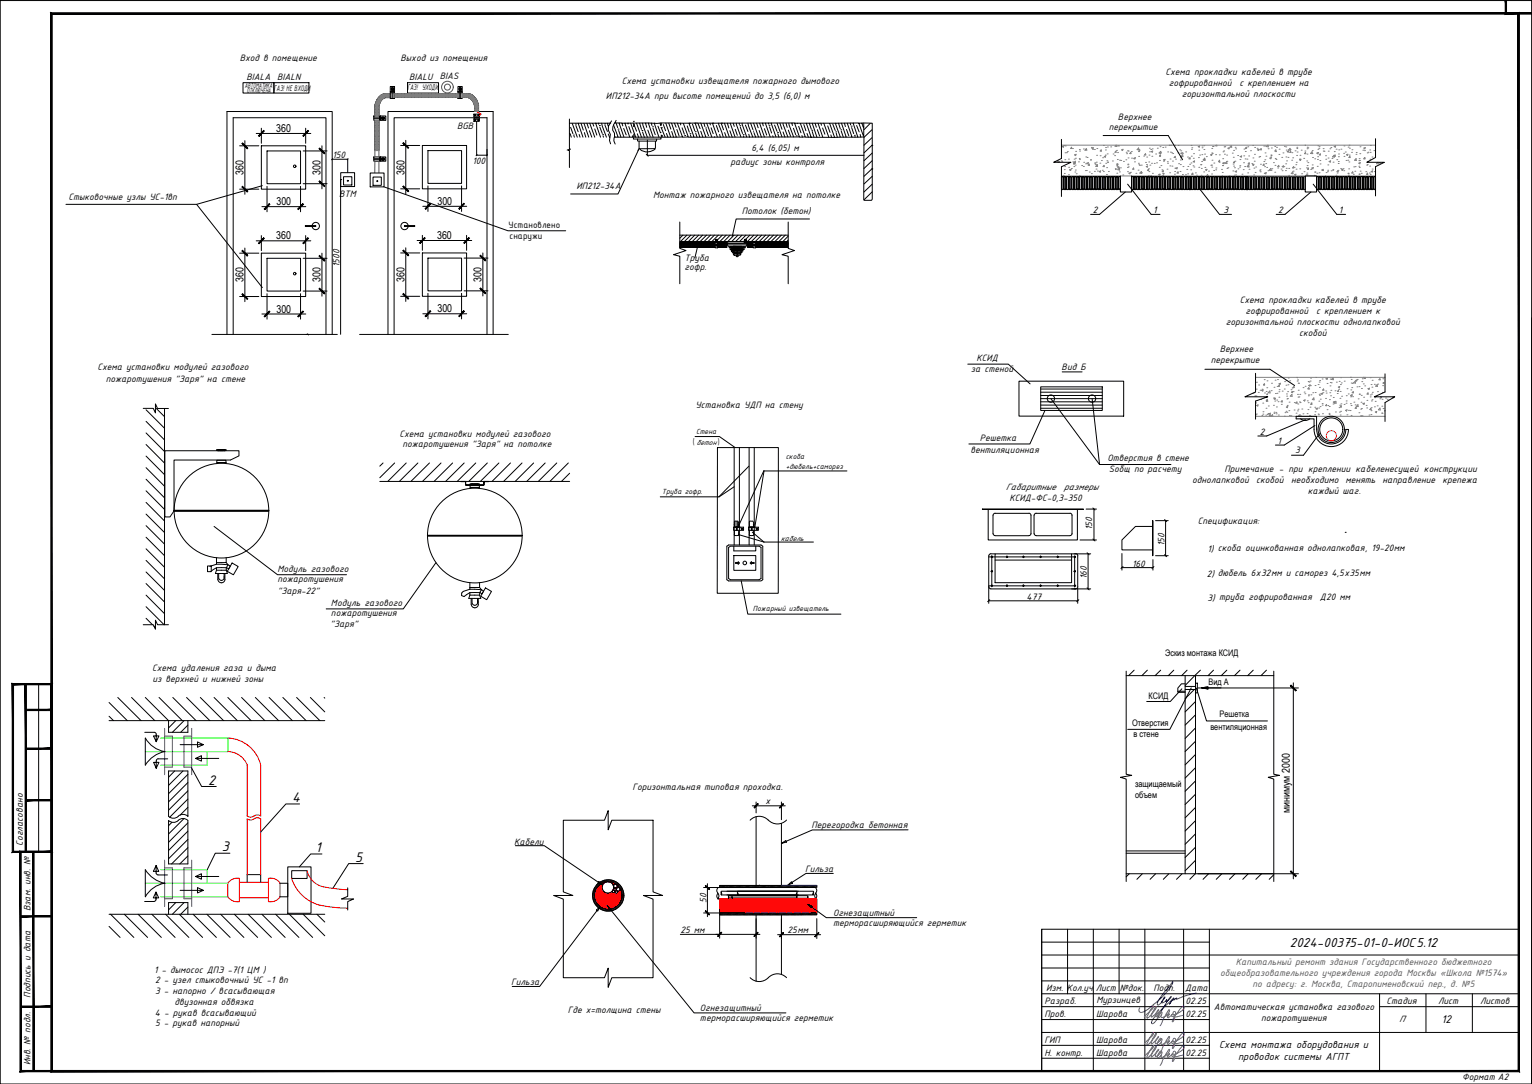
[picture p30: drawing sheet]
<svg xmlns="http://www.w3.org/2000/svg" width="594mm" height="420mm" viewBox="0 0 594 420" stroke-linecap="round" stroke-linejoin="round" font-family="sans-serif">
<defs><g id="words">
<g font-size="5.8">
<text x="80.7" y="304.1">2</text>
<text x="113.2" y="310.9">4</text>
<text x="86.1" y="330">3</text>
<text x="122.3" y="330.3">1</text>
<text x="137.8" y="334">5</text>
</g>
<text font-size="5.4" x="500.2" y="366.9">2024-00375-01-0-ИОС5.12</text>
<text font-size="4.7" x="559" y="396.5">12</text>
<g font-size="4.3">
<text x="472.7" y="406.3">Схема монтажа оборудования и</text>
<text x="480.1" y="410.9">проводок системы АГПТ</text>
</g>
<g font-size="4.2">
<text x="107.1" y="51.1">360</text>
<text x="94.4" y="67.8" transform="rotate(-90 94.4 67.8)">360</text>
<text x="124.3" y="67.7" transform="rotate(-90 124.3 67.7)">300</text>
<text x="156.8" y="67.6" transform="rotate(-90 156.8 67.6)">360</text>
<text x="107.2" y="79.5">300</text>
<text x="169.6" y="79.4">300</text>
<text x="107.1" y="92.8">360</text>
<text x="169.5" y="92.7">360</text>
<text x="94.4" y="109.4" transform="rotate(-90 94.4 109.4)">360</text>
<text x="124.3" y="109.3" transform="rotate(-90 124.3 109.3)">300</text>
<text x="156.8" y="109.3" transform="rotate(-90 156.8 109.3)">360</text>
<text x="186.7" y="109.2" transform="rotate(-90 186.7 109.2)">300</text>
<text x="107.2" y="121.2">300</text>
<text x="169.6" y="121">300</text>
<text x="500.1" y="315.2" transform="rotate(-90 500.1 315.2)">минимум 2000</text>
</g>
<g font-size="3.9">
<text x="93" y="23.8">Вход в помещение</text>
<text x="155.4" y="23.8">Выход из помещения</text>
<text x="452" y="29.1">Схема прокладки кабелей в трубе</text>
<text x="95.6" y="30.9">BIALA BIALN</text>
<text x="158.7" y="31.1">BIALU BIAS</text>
<text x="241.2" y="32.5">Схема установки извещателя пожарного дымового</text>
<text x="453.2" y="33.3">гофрированной</text>
<text x="480.7" y="33.3">с креплением на</text>
<text x="235" y="38.2">ИП212-34А при высоте помещений до 3,5 (6,0) м</text>
<text x="458.3" y="37.4">горизонтальной плоскости</text>
<text x="433.5" y="46.5">Верхнее</text>
<text x="177.3" y="50">BGB</text>
<text x="430" y="50.5">перекрытие</text>
<text x="291.4" y="58.5">6,4 (6,05) м</text>
<text x="128.9" y="61.3">150</text>
<text x="183.2" y="63.6">100</text>
<text x="283.3" y="63.9">радиус зоны контроля</text>
<text x="26.5" y="77.5">Стыковочные узлы УС-1вп</text>
<text x="131.5" y="76.4">BTM</text>
<text x="223.6" y="73.4">ИП212-34А</text>
<text x="253.2" y="76.9">Монтаж пожарного извещателя на потолке</text>
<text x="287.7" y="82.9">Потолок (бетон)</text>
<text x="423.7" y="82.6">2</text>
<text x="447.2" y="82.6">1</text>
<text x="474.4" y="82.4">3</text>
<text x="495.7" y="82.6">2</text>
<text x="519.1" y="82.6">1</text>
<text x="197.2" y="88.3">Установлено</text>
<text x="197.6" y="92.5">снаружи</text>
<text x="265.4" y="101">Труба</text>
<text x="131.7" y="103.5" transform="rotate(-90 131.7 103.5)">1500</text>
<text x="265.4" y="104.8">гофр.</text>
<text x="480.8" y="117.6">Схема прокладки кабелей в трубе</text>
<text x="475.4" y="125.9">горизонтальной плоскости однолапковой</text>
<text x="482.9" y="121.8">гофрированной</text>
<text x="510.4" y="121.8">с креплением к</text>
<text x="503.8" y="130.1">скобой</text>
<text x="473" y="136.6">Верхнее</text>
<text x="37.8" y="143.6">Схема установки модулей газового</text>
<text x="378.6" y="139.9">КСИД</text>
<text x="411.7" y="143.3">Вид Б</text>
<text x="469.5" y="140.6">перекрытие</text>
<text x="41.1" y="147.9">пожаротушения &quot;Заря&quot; на стене</text>
<text x="376.4" y="144.3">за стеной</text>
<text x="269.7" y="158.2">Установка УДП на стену</text>
<text x="154.9" y="169.5">Схема установки модулей газового</text>
<text x="156" y="173.3">пожаротушения &quot;Заря&quot; на потолке</text>
<text x="380" y="170.8">Решетка</text>
<text x="488.6" y="168.5">2</text>
<text x="495.4" y="172">1</text>
<text x="376.4" y="175.8">вентиляционная</text>
<text x="429.5" y="178.8">Отверстия в стене</text>
<text x="502.3" y="175.7">3</text>
<text x="430" y="183">Sобщ по расчету</text>
<text x="474.9" y="183">Примечание - при креплении кабеленесущей конструкции</text>
<text x="390" y="190">Габаритные</text>
<text x="412.5" y="190">размеры</text>
<text x="462.3" y="187.2">однолапковой скобой</text>
<text x="500.6" y="187.2">необходимо менять направление крепежа</text>
<text x="507.2" y="191.3">каждый шаг.</text>
<text x="391.5" y="194.1">КСИД-ФС-0,3-350</text>
<text x="464.4" y="203">Спецификация:</text>
<text x="423.5" y="205.6" transform="rotate(-90 423.5 205.6)">150</text>
<text x="451.6" y="211.6" transform="rotate(-90 451.6 211.6)">150</text>
<text x="468.2" y="213.8">1) скоба оцинкованная однолапковая, 19-20мм</text>
<text x="107.6" y="221.7">Модуль газового</text>
<text x="439" y="219.6">160</text>
<text x="107.6" y="225.7">пожаротушения</text>
<text x="421.5" y="224.5" transform="rotate(-90 421.5 224.5)">160</text>
<text x="468" y="223.5">2) дюбель 6х32мм и саморез 4,5х35мм</text>
<text x="107.6" y="230.1">&quot;Заря-22&quot;</text>
<text x="398.1" y="232.4">477</text>
<text x="468.2" y="233">3) труба гофрированная</text>
<text x="511.8" y="232.7">Д20 мм</text>
<text x="128.4" y="234.9">Модуль газового</text>
<text x="128.4" y="238.9">пожаротушения</text>
<text x="128" y="243.2">&quot;Заря&quot;</text>
<text x="59.1" y="260.2">Схема удаления газа и дыма</text>
<text x="59.1" y="264.3">из верхней и нижней зоны</text>
<text x="245.2" y="306.3">Горизонтальная типовая проходка.</text>
<text x="296.8" y="311.7">х</text>
<text x="314.7" y="320.9">Перегородка бетонная</text>
<text x="8.8" y="327.7" transform="rotate(-90 8.8 327.7)">Согласовано</text>
<text x="199.4" y="327.4">Кабели</text>
<text x="312.2" y="338">Гильза</text>
<text x="11.8" y="353.3" transform="rotate(-90 11.8 353.3)">Взам. инв. №</text>
<text x="274" y="350" transform="rotate(-90 274 350)">50</text>
<text x="323" y="354.9">Огнезащитный</text>
<text x="323.1" y="358.9">терморасширяющийся герметик</text>
<text x="263.9" y="361.6">25 мм</text>
<text x="305.4" y="361.7">25мм</text>
<text x="59.7" y="377">1 - дымосос ДПЭ -7(1 ЦМ )</text>
<text x="60.2" y="381.1">2 - узел стыковочный УС -1 вп</text>
<text x="198.2" y="381.8">Гильза</text>
<text x="11.8" y="386.7" transform="rotate(-90 11.8 386.7)">Подпись и дата</text>
<text x="60.2" y="385.3">3 - напорно / всасывающая</text>
<text x="67.6" y="389.5">двузонная обвязка</text>
<text x="405" y="389.2">Разраб.</text>
<text x="405.7" y="384">Изм. Кол.уч</text>
<text x="424.9" y="384">Лист</text>
<text x="425.2" y="388.8">Мурзинцев</text>
<text x="434.3" y="384">№док.</text>
<text x="447.3" y="384">Подп.</text>
<text x="459.6" y="384.1">Дата</text>
<text x="459.7" y="389.2">02.25</text>
<text x="537.7" y="389">Стадия</text>
<text x="557.7" y="389">Лист</text>
<text x="574" y="389">Листов</text>
<text x="60.1" y="393.6">4 - рукав всасывающий</text>
<text x="220.2" y="392.7">Где х=толщина стены</text>
<text x="271.4" y="391.8">Огнезащитный</text>
<text x="271.4" y="395.8">терморасширяющийся герметик</text>
<text x="405.1" y="394.2">Пров.</text>
<text x="425" y="394.2">Шарова</text>
<text x="459.7" y="394.2">02.25</text>
<text x="470.7" y="391.5">Автоматическая установка газового</text>
<text x="489" y="395.6">пожаротушения</text>
<text x="60.2" y="397.8">5 - рукав напорный</text>
<text x="542.6" y="396.2">П</text>
<text x="405" y="404.2">ГИП</text>
<text x="425" y="404.2">Шарова</text>
<text x="459.7" y="404.2">02.25</text>
<text x="11.8" y="413" transform="rotate(-90 11.8 413)">Инв. № подл.</text>
<text x="405" y="409.2">Н. контр.</text>
<text x="425" y="409.2">Шарова</text>
<text x="459.7" y="409.2">02.25</text>
<text x="567" y="418.6">Формат А2</text>
</g>
<g font-size="3.9" fill="#545454">
<text x="479.2" y="374.2">Капитальный ремонт здания Государственного бюджетного</text>
<text x="473.1" y="378.3">общеобразовательного учреждения города Москвы «Школа №1574»</text>
<text x="485.6" y="382.5">по адресу: г. Москва, Старопименовский пер., д. №5</text>
</g>
<g font-size="3.7">
<text x="268.6" y="172.6">(</text>
<text x="278.4" y="172.6">)</text>
</g>
<g font-size="3.5">
<text x="451.8" y="254.1">Эскиз монтажа КСИД</text>
<text x="468.6" y="265.4">Вид А</text>
<text x="445.4" y="270.8">КСИД</text>
<text x="439" y="281.4">Отверстия</text>
<text x="472.9" y="277.9">Решетка</text>
<text x="439.6" y="285.7">в стене</text>
<text x="469.3" y="282.8">вентиляционная</text>
<text x="440.1" y="305">защищаемый</text>
<text x="440.1" y="309.2">объем</text>
</g>
<g font-size="3.4">
<text x="106.2" y="35.2">ГАЗ! НЕ ВХОДИ</text>
<text x="158" y="35.1">ГАЗ! УХОДИ</text>
</g>
<g font-size="3.1">
<text x="269.9" y="168.2">Стена</text>
<text x="270" y="172.6">бетон</text>
<text x="304.7" y="177.7">скоба</text>
<text x="304.7" y="181.9">+дюбель+саморез</text>
<text x="256.7" y="191.4">Труба гофр.</text>
<text x="302.8" y="209.5">кабель</text>
<text x="292" y="236.6">Пожарный извещатель</text>
</g>
<g font-size="2.9">
<text x="95" y="34">АВТОМАТИКА</text>
<text x="95.7" y="36">ОТКЛЮЧЕНА</text>
</g>
</g></defs>
<path d="M463.9 384.9l-4.2 1.1-3.6 1.3 .1-.5-1.1 .9 .2-.6-1.8 2.2 1.7-2.5-4.6 4.3-3.6 4.1a.9 .9 0 0 0-.1 1.6 4.9 4.9 0 0 0 2.6-3.2 25.7 25.7 0 0 1 4.7-7.4l-1.5 1.9-.6 .1 .4-.7-.8 .7a.81 .81 0 0 1-1.2 .4l.9-2.1 .3-.1-.6 1.2a3.1 3.1 0 0 1-2.2 1.9l-.1-.7 .6-1.3 5.4-7.1-.1 .7a31.7 31.7 0 0 1-11.9 11.3 .98 .98 0 0 1-1.2-.5 .98 .98 0 0 1 .4-1.2" fill="none" stroke="#00f" stroke-width=".39"/>
<g fill="none" stroke="#000" stroke-width=".39">
<path d="M403.9 360.2h185v55h-185zM403.9 365.2h65.1M403.9 370.2h185M403.9 375.2h65.1M403.9 360.2v55M414 360.2v25M424 360.2v55M434 360.2v25M443.9 360.2v55M459 360.2v55M469 360.2v55M403.9 390.2h65.1"/>
<path d="M403.9 380.2h65.1M403.9 385.2h185M403.9 395.2h65.1M535 390.2h53.9M535 385.2v30M553 385.2v15M570.9 385.2v15M403.9 400.2h185M403.9 405.2h65.1M403.9 410.2h65.1"/>
</g>
<path d="M450.1 392.2h.3a1.77 1.77 0 0 1-1.4 2.3 2.34 2.34 0 0 1 1-2.5h.1a1.97 1.97 0 0 1-2.1 1.9l.6-1.8 .7-.8-.6 1.1-2.1 1.9a2.02 2.02 0 0 1 .4-2.2l1.1-1.8 .3-.1a9.6 9.6 0 0 1-3.4 4.4l-.2-.6 2.5-4.2-.4 1.3-3.2 3M450.3 393.5a.57 .57 0 0 0 .1 .9 .57 .57 0 0 0 .8-.2 3.1 3.1 0 0 0 2.3-2.8l-.3 .1-1 1.4-2.3 4.7M458.7 393.5l-3.3 .7a1.65 1.65 0 0 1-.5 1.8h-.1a1.33 1.33 0 0 1 .6-1.7l2.8-3.9a.58 .58 0 0 1 1-.3 .58 .58 0 0 1-.2 1l-.7 .7-2.3 1.4a.64 .64 0 0 1-1.1-.2 .64 .64 0 0 1 .8-.8l.2 .8-.6 .7a.51 .51 0 0 1-.8 .3 .51 .51 0 0 1 .1-.9l-1.7 1.4a1.05 1.05 0 0 1 .6-1.4l-1 .8M450.1 407.6h.2a1.4 1.4 0 0 1-.7 2.1l-.6 .3a2.38 2.38 0 0 1 1-2.6h.1a2.11 2.11 0 0 1-2.1 2l.3-1.3 1-1.4-.4 .8-1.7 1.7-.6 .5-.2-.5 .6-1.7 1.1-1.9h.3a9.6 9.6 0 0 1-3.4 4.4l-.3-.2 .3-.7a7.9 7.9 0 0 1 2.3-3.8v.2a10.5 10.5 0 0 1-3.4 3.8l-.2 .2M450.1 402.6h.2a1.4 1.4 0 0 1-.7 2.1l-.6 .3a1.59 1.59 0 0 1 .5-2.1l.6-.5a2.11 2.11 0 0 1-2.1 2l.3-1.3 1-1.4-.4 .8-1.7 1.7-.7 .5-.1-.5 .6-1.7 1.1-1.9h.3a9.6 9.6 0 0 1-3.4 4.4l-.2-.5 1.1-2.3 1.4-2v.3a10.5 10.5 0 0 1-3.4 3.8l-.2 .2M450.3 408.9a.56 .56 0 0 0 .1 .9 .56 .56 0 0 0 .8-.2 2.85 2.85 0 0 0 2.2-2.9l-2 3-1.5 3.3M450.3 403.9a.57 .57 0 0 0 .1 .9 .57 .57 0 0 0 .8-.2 2.78 2.78 0 0 0 2.2-2.9l-2 3-1.5 3.3M458.7 408.9l-3.4 .7a1.24 1.24 0 0 1-.7 1.7l.3-1 1.2-1.8 2.1-2.7a.58 .58 0 0 1 1-.3 .58 .58 0 0 1-.2 1l-3 2.1a.61 .61 0 0 1-.9 .1 .61 .61 0 0 1-.1-.8 .61 .61 0 0 1 .8-.2l.1 .6-.6 .8a.52 .52 0 0 1-.9 .2 .52 .52 0 0 1 .2-.8l-1.6 1.4-.2-.5 .7-1-1 .9M458.7 403.9l-3.4 .7a1.3 1.3 0 0 1-.7 1.7l.3-1 1.2-1.8 2.1-2.7a.55 .55 0 0 1 .9-.4 .55 .55 0 0 1 0 .9l-1 1-2.1 1.3a.61 .61 0 0 1-.9 .1 .61 .61 0 0 1-.1-.8 .61 .61 0 0 1 .8-.2l.1 .7-.6 .7a.52 .52 0 0 1-.9 .3 .52 .52 0 0 1 .2-.9l-1.7 1.4a1.06 1.06 0 0 1 .6-1.4l-1 .8" fill="none" stroke="#3f00ff" stroke-width=".39"/>
<!-- layer: 0 -->
<g fill="none" stroke="#000" stroke-width=".39">
<path d="M151.3 35.5h1.7v2.7h-1.7zM151.3 33.5h1.7v2h-1.7zM151.3 35.9h1.7M151.8 34.2l.8 .7v-.7l-.8 .7M151.9 34l.6 .1 .1 .9-.2 .2-.5-.2zM152 35.9v2.3M152.4 35.9v2.3M177.6 35.5h1.6v2.7h-1.6zM177.6 33.5h1.6v2h-1.6zM177.6 35.9h1.6M178.1 34.2l.7 .7v-.7l-.7 .7M178.3 35.9v2.3"/>
<path d="M178.5 33.8l-.4 .4v.8l.3 .3 .4-.3v-.9l-.3-.3M178.6 35.9v2.3M144.9 45h2.7v1.6l-2.7 .1zM144.9 45.7h2.3M144.9 46h2.3M147.2 45v1.6M147.6 45h2v1.7h-2zM148.2 45.5l.6 .7h-.6l.6-.7M148.3 45.4l-.5 .3 .2 .4 1.2-.1-.1-.5h-.8M411.6 54v7.4l-3 1.5h6.7l-3.7 1.7v11.6M427.8 52.5h25.2l5.6 9.4M533.4 53.8v7.2l-3.4 1.9h6.8l-3.4 1.7v11.3"/>
<path d="M76.2 79.2l25.5 32.3M101.7 72l-25.5 7.2h-50.6M144.9 60.8h2.7v1.7h-2.7zM144.9 61.5h2.3M144.9 61.9h2.3M147.2 60.8v1.7M147.6 60.8h2v1.7h-2zM148.2 61.3l.6 .8h-.6l.6-.8M148.3 61.3l.8 .1 .1 .5-1.2 .1-.2-.4 .5-.3M148.9 72.4l48.1 17.1h22.4M411.6 68.7v-.3h.6l.1 .4M411.6 73.2v.3h.6"/>
<path d="M412.2 73.4v.1M412.2 68.7v4.5M412.3 73.1l.3 .1M412.3 73.1l-.1 .3M412.3 68.8v4.3M412.5 68.8l.2-.4h.5l.1 .4M412.5 68.8h-.2M412.5 68.8v4.3M412.6 68.7v4.5M413.3 68.7v4.5M413.3 73.1l-.1 .4h-.5l-.1-.3M413.3 73.1l.3 .3"/>
<path d="M413.3 68.8v4.3M413.6 68.8h-.3M413.6 68.8l.1-.4h.5l.3 .4M413.6 68.8v4.3M413.7 73.5h.1M413.6 68.7v4.5M414.3 68.7v4.5M414.4 73.1l.3 .4h.5M414.4 73.1l-.1 .3-.6 .1M414.4 68.8v4.3M414.6 68.8v4.3M414.7 68.7v4.5"/>
<path d="M415.2 68.5l-.5-.1-.2 .4M415.2 73.4v.1M415.3 68.5l.2 .4M415.3 68.7v4.5M415.4 73.1l.3 .1M415.4 73.1l-.1 .3M415.4 68.8v4.3M415.5 68.9h.1M415.5 68.8v4.3M415.7 68.7l-.2 .1M415.7 68.7v-.3h.5l.1 .3M415.7 73.2v.3h.5l.1-.3"/>
<path d="M415.7 68.7v4.5M416.3 68.7l.3 .1M416.3 68.7v4.5M416.3 68.7h.1M416.4 73.1l.3 .4h.5M416.4 73.1l-.1 .1M416.4 68.8v4.3M416.6 68.8l.1-.4h.5l.2 .4M416.6 68.8v4.3M416.6 68.7v4.5M417.3 73.4l-.1 .1M417.3 68.7v4.5"/>
<path d="M417.5 68.9h.1M417.4 73.1l.3 .1M417.4 73.1l-.1 .3M417.4 68.8v4.3M417.6 68.8l-.1 .1M417.6 68.8v4.3M417.6 73.2h.1M417.7 68.7l-.1 .1M417.7 68.7v-.3h.6v.3M417.7 73.2v.3h.6v-.3M417.7 68.7v4.5M418.3 68.7l.3 .1"/>
<path d="M418.3 68.7v4.5M418.3 68.7h.1M418.4 73.1l.3 .4h.6M418.4 73.1l-.1 .1M418.4 68.8v4.3M418.6 68.8l.1-.4h.6l.3 .4M418.6 68.8v4.3M418.7 68.7v4.5M419.3 73.4v.1M419.3 68.7v4.5M419.4 73.1l.3 .1M419.4 73.1l-.1 .3"/>
<path d="M419.4 68.8v4.3M419.6 68.8v4.3M419.7 73.2h.1M419.7 68.7l-.1 .1M419.7 68.7v-.3h.6v.3M419.7 73.2v.3h.6v-.3M419.7 68.7v4.5M420.3 68.7l.3 .1M420.3 68.7v4.5M420.4 68.7h.1M420.4 73.1l.3 .3M420.4 73.1l-.1 .1"/>
<path d="M420.4 68.8v4.3M420.6 68.8l.2-.4h.5l.3 .4M420.6 68.8v4.3M420.8 73.5h.1M420.7 68.7v4.5M421.3 68.7v4.5M421.4 73.1l-.1 .3-.5 .1M421.4 73.1l.3 .1M421.4 68.8v4.3M421.6 68.7v.1M421.6 68.8v4.3M421.7 73.2h.1"/>
<path d="M421.7 73.2l.1 .3h.5M421.7 68.7h.1M421.7 68.7v4.5M422.3 68.5l-.5-.1-.1 .3M422.3 73.4v.1M422.4 68.7l.1 .2M422.4 68.5v4.9M422.4 68.7h.1M422.4 73.1l.3 .1M422.4 73.1v.1M422.4 68.8v4.3M422.6 68.8l-.1 .1"/>
<path d="M422.6 68.8v4.3M422.7 73.2h.1M422.7 68.7l-.1 .1M422.8 73.5h.1M423.4 68.7v4.5M423.5 73.1l-.2 .4h-.5M423.5 73.1l.2 .1M423.5 68.8v4.3M423.6 68.8l-.3-.4-.6 .1v4.9M423.6 68.8v4.3M423.7 73.2h.1M423.7 68.7l-.1 .1"/>
<path d="M423.7 68.7l.1-.3h.5v.3M423.7 73.2l.1 .3h.5v-.3M423.7 68.7v4.5M424.3 68.7l.3 .1M424.3 68.7v4.5M424.4 68.8v4.3M424.6 68.8l.2-.4h.5l.4 .4M424.6 68.8v4.3M424.7 73.2h-.4M424.7 68.7v4.5M425.4 68.7v4.5M425.4 73.1l-.1 .4h-.5l-.1-.3"/>
<path d="M425.4 73.1l.3 .1M425.4 68.8v4.3M425.7 68.8v4.3M425.7 73.2h.1M425.7 68.7v.1M425.7 68.7l.1-.3h.5l.1 .3M425.7 73.2l.1 .3h.5l.1-.3M425.7 68.7v4.5M426.4 68.7l.3 .1M426.4 68.7v4.5M426.4 68.7h.1M426.5 73.1l.2 .1"/>
<path d="M426.5 73.1l-.1 .1M426.5 68.8v4.3M426.7 68.8l.1-.4h.6l.2 .5M426.7 68.8v4.3M426.8 68.7v4.5M427.4 68.7v4.5M427.5 73.1l-.1 .4h-.6l-.1-.3M427.5 73.1l.3 .1M427.5 68.8v4.3M427.7 68.8l-.1 .1M427.7 68.8v4.3M427.7 73.2h.1"/>
<path d="M427.8 68.7l-.1 .1M427.8 68.7v-.3h.5l.1 .3M427.8 73.2v.3h.5l.1-.3M427.8 68.7v4.5M428.4 68.7l.3 .1M428.4 68.7v4.5M428.5 68.7h.1M428.5 73.1l.3 .4h.5M428.5 73.1l-.1 .1M428.5 68.8v4.3M428.7 68.8v4.3M428.8 68.7v4.5"/>
<path d="M429.4 68.5l-.6-.1-.1 .4M429.4 73.4l-.1 .1M429.4 68.5l.2 .4M429.4 68.7v4.5M429.5 73.1l.3 .1M429.5 73.1l-.1 .3M429.5 68.8v4.3M429.7 68.8l-.1 .1M429.7 68.8v4.3M429.8 68.7l-.1 .1M429.8 68.7l.1-.3h.5v.3M429.8 73.2l.1 .3h.5v-.3"/>
<path d="M429.8 68.7v4.5M430.4 68.7l.3 .1M430.4 68.7v4.5M430.5 68.7h.1M430.5 73.1l.3 .3M430.5 73.1l-.1 .1M430.5 68.8v4.3M430.7 68.8l.2-.4h.5l.1 .4M430.7 68.8v4.3M430.9 73.5h.1M430.8 68.7v4.5M430.9 73.5h.5"/>
<path d="M431.4 73.4v.1M431.4 68.7v4.5M431.5 68.8h.2M431.5 73.1l.3 .1M431.5 73.1l-.1 .3M431.5 68.8v4.3M431.7 68.8v4.3M431.8 73.2h.1M431.8 68.7l-.1 .1M431.8 68.7v-.3h.6v.3M431.8 73.2v.3h.6v-.3M431.8 68.7v4.5"/>
<path d="M432.4 68.7l.3 .1M432.4 68.7v4.5M432.5 68.7h.1M432.5 73.1l.3 .3M432.5 73.1l-.1 .1M432.5 68.8v4.3M432.7 68.8l.2-.4h.5l.3 .4M432.7 68.8v4.3M432.9 73.5h.1M432.8 68.7v4.5M432.9 73.5h.5M433.5 73.4l-.1 .1"/>
<path d="M433.5 68.7v4.5M433.5 73.1l.3 .1M433.5 73.1v.3M433.5 68.8v4.3M433.7 68.8v4.3M433.8 73.2h.1M433.8 68.7l-.1 .1M433.8 68.7l.1-.3 .6 .1v4.9l-.6 .1-.1-.3M433.8 68.7v4.5M434.5 68.2v6.2h4.3v-6.2M436.4 74.4l-10 8.7h-3.5M437.3 71.4l9.1 11.7h3.4"/>
<path d="M438.9 73.5h.1M438.9 73.5h.5M439.5 73.4l-.1 .1M439.5 68.7v4.5M439.5 68.8l-.1-.4-.6 .1v4.9M439.5 73.1l.3 .1M439.5 73.1v.3M439.5 68.8v4.3M439.8 68.8l.1-.4h.5l.4 .4M439.8 68.8h-.3M439.8 68.8v4.3M439.8 73.2l.1 .3h.5l.3-.5 .2 .4"/>
<path d="M439.8 68.7v4.5M440.5 68.7v4.5M440.8 68.8l.1-.4h.6l.3 .4M440.8 68.8v4.3M440.9 73.5h.1M440.9 68.7v4.5M440.9 73.5h.6M441.5 73.4v.1M441.5 68.7v4.5M441.6 73.1l.2 .1M441.6 73.1l-.1 .3M441.6 68.8v4.3"/>
<path d="M441.8 68.8v4.3M441.8 73.2l.1 .3h.6l.2-.5 .2 .2M441.9 68.7v4.5M442.5 68.7v4.5M442.8 73.2h.1M442.9 68.7l-.3 .2-.1-.5h-.6l-.1 .4M442.9 68.7v-.3h.6v.3M442.9 73.2v.3h.6v-.3M442.9 68.7v4.5M443.5 68.7l.3 .1M443.5 68.7v4.5M443.6 68.7h.1"/>
<path d="M443.6 73.1l.3 .3M443.6 73.1l-.1 .1M443.6 68.8v4.3M443.8 68.8l.1-.4h.6l.3 .4M443.8 68.8v4.3M443.9 73.5h.1M443.9 68.7v4.5M444.5 68.7v4.5M444.8 68.8v4.3M444.8 73.2l-.1-.2-.2 .4-.6 .1M444.8 73.2h.1M444.9 68.7l-.1 .1"/>
<path d="M444.9 68.7l.1-.3h.5l.1 .3M444.9 73.2l.1 .3h.5l.1-.3M444.9 68.7v4.5M445.6 68.7l.2 .2 .2-.5h.5l.3 .4M445.6 68.7v4.5M445.6 68.7h.1M445.6 73.1l.3 .1M445.6 73.1v.1M445.6 68.8v4.3M445.9 73.2v.2M445.9 68.7v4.5M446 73.5h.1"/>
<path d="M446 73.5h.5M446.5 73.4v.1M446.5 68.7v4.5M446.7 73.1l.2 .1M446.7 73.1l-.2 .3M446.7 68.8v4.3M446.8 68.8v4.3M446.9 73.2h.1M446.9 68.7l-.1 .1M446.9 68.7l.1-.3h.5v.3M446.9 73.2l.1 .3h.5v-.3M446.9 68.7v4.5"/>
<path d="M447.5 68.7l.3 .2 .2-.5h.5l.4 .4M447.5 68.7v4.5M447.6 68.7h.1M447.9 73.2l.1 .3h.5M447.9 73.2h-.4M447.9 68.7v4.5M448.6 73.4l-.1 .1M448.6 68.7v4.5M448.6 73.1l.3 .1M448.6 73.1v.3M448.6 68.8v4.3M448.9 68.8v4.3"/>
<path d="M448.9 73.2h.1M448.9 68.7v.1M448.9 68.7l.1-.3h.5l.1 .3M448.9 73.2l.1 .3h.5l.1-.3M448.9 68.7v4.5M449.6 68.7l.2 .2 .2-.5h.6l.3 .4M449.6 68.7v4.5M449.6 68.7h.1M449.7 73.1l.2 .1M449.7 73.1l-.1 .1M449.7 68.8v4.3M449.9 73.2l.1 .3h.6"/>
<path d="M450 68.7v4.5M450.6 73.4v.1M450.6 68.7v4.5M450.7 73.1l.3 .1M450.7 73.1l-.1 .3M450.7 68.8v4.3M450.9 68.8v4.3M450.9 73.2h.1M451 68.7l-.1 .1M451 68.7v-.3h.5l.1 .3M451 73.2v.3h.5l.1-.3M451 68.7v4.5"/>
<path d="M451.6 68.7l.3 .1M451.6 68.7v4.5M451.7 68.7h.1M451.7 73.1l.2 .1M451.7 73.1l-.1 .1M451.7 68.8v4.3M451.9 68.8v4.3M451.9 73.2l.1 .3h.5M452 68.7l-.1 .1M452.6 73.4l-.1 .1M452.6 68.7v4.5M452.7 73.1l.3 .1"/>
<path d="M452.7 73.1l-.1 .3M452.7 68.8v4.3M452.9 73.2h.1M453 68.7l-.3 .2-.2-.5-.5 .1v4.7M453 68.7l.1-.3h.5v.3M453 73.2l.1 .3h.5v-.3M453 68.7v4.5M453.6 68.7l.3 .1M453.6 68.7v4.5M453.7 73.1l.4 .4h.5M453.7 73.1l-.1 .1M453.7 68.8v4.3"/>
<path d="M453.9 68.8l.2-.4h.5l.1 .4M453.9 68.8v4.3M454 68.7v4.5M454.6 73.4v.1M454.6 68.7v4.5M454.7 73.1l-.1 .3M455 73.2h.1M455 68.7l-.3 .2v4.2l.3 .1M455 68.7v-.3h.6v.3M455 73.2v.3h.6v-.3M455 68.7v4.5M455.6 68.7l.3 .1"/>
<path d="M455.6 68.7v4.5M455.7 68.7h.1M455.7 73.1l.4 .4h.5M455.7 73.1l-.1 .1M455.7 68.8v4.3M455.9 68.8l.2-.4h.5l.3 .4M455.9 68.8v4.3M456 68.7v4.5M456.6 73.4v.1M456.6 68.7v4.5M456.7 73.1l.3 .1M456.7 73.1l-.1 .3"/>
<path d="M456.7 68.8v4.3M456.9 68.8v4.3M457 73.2h.1M457 68.7l-.1 .1M457 68.7l.1-.3h.5l.1 .3M457 73.2l.1 .3h.5l.1-.3M457 68.7v4.5M457.7 68.7l.3 .1M457.7 68.7v4.5M457.7 68.7h.1M457.8 73.1l.2 .3M457.8 73.1l-.1 .1"/>
<path d="M457.8 68.8v4.3M458 68.8l.1-.4h.5l.3 .4M458 68.8v4.3M458.1 73.5h.1M458 68.7v4.5M458.7 68.7v4.5M458.8 73.1l-.1 .3-.6 .1M458.8 73.1l.3 .1M458.8 68.8v4.3M458.9 68.8v4.3M459.1 68.7l-.2 .1M459.1 68.7v-.3h.5l.1 .3"/>
<path d="M459.1 73.2v.3h.5l.1-.3M459.1 68.7v4.5M459.7 68.7l.2 .2M459.7 68.7v4.5M459.7 68.7h.1M459.8 73.1l.2 .1M459.8 73.1l-.1 .1M459.8 68.8v4.3M460 68.8l.1-.4h.5l.4 .4M459.9 68.9h.1M460 68.8v4.3M460 73.2l.1 .2"/>
<path d="M460 68.7v4.5M460.1 73.5h.1M460.7 68.7v4.5M460.8 73.1l-.2 .4h-.5M460.8 73.1l.3 .1M460.8 68.8v4.3M461 68.8v4.3M461 73.2h.1M461.1 73.2v.3M461.1 68.7l-.1 .1M461.1 68.7v4.5M461.1 73.5h.5"/>
<path d="M461.6 68.4l.2 .4M461.6 68.4h-.5v.3M461.6 68.4v5.1M461.7 73.4l-.1 .1M461.8 73.1l.2 .1M461.8 73.1l-.1 .3M462 68.8h.1M461.9 68.9l-.1 4.2M462 68.8l.1-.4h.6l.1 .4M462 68.8v4.3M462.1 68.7v4.5M462.7 68.7v4.5"/>
<path d="M462.8 73.1l-.1 .4h-.6l-.1-.3M462.8 73.1l.3 .4h.6M463 68.8h-.2v4.3M463 68.8l.1-.4h.6l.2 .5M463 68.8v4.3M463.1 68.7v4.5M463.7 73.4v.1M463.7 68.7v4.5M463.8 73.1l.3 .1M463.8 73.1l-.1 .3M463.8 68.8v4.3M464 68.8l.1-.4h.6l.3 .4"/>
<path d="M463.9 68.9h.1M464 68.8v4.3M464.1 68.7v4.5M464.7 68.7v4.5M464.8 73.1l-.1 .4h-.6v-.3M464.8 73.1l.3 .1M464.8 68.8v4.3M465 68.8v4.3M465.1 73.2h.1M465.1 68.7l-.1 .1M465.1 68.7l.1-.3h.5l.1 .3M465.1 73.2l.1 .3"/>
<path d="M465.1 68.7v4.5M465.4 73.5l7.5 9.6h4.7M465.8 73.2l-.1 .3h-.5M465.8 68.7l.2 .1M465.8 68.7v4.5M465.8 68.7h.1M465.8 73.1l.4 .4 .6-.1 .1-.3M465.8 73.1v.1M465.8 68.8v4.3M466 68.8v4.3M466.1 68.7v4.5M466.7 68.5l-.5-.1-.2 .4"/>
<path d="M466.8 68.5l.1 .4M466.8 68.7v4.5M466.9 73.1l.2 .1M466.9 68.8v4.3M466.9 68.9h.1M467 68.8v4.3M467.1 68.7l-.1 .1M467.1 68.7l.1-.3h.5l.1 .3M467.1 73.2l.1 .3h.5l.1-.3M467.1 68.7v4.5M467.8 68.7l.2 .1M467.8 68.7v4.5"/>
<path d="M467.8 68.7h.1M467.9 73.1l.3 .4h.5M467.9 73.1l-.1 .1M467.9 68.8v4.3M468 68.8v4.3M468.1 68.7v4.5M468.7 68.4h-.5l-.2 .4M468.7 68.4l.1 .1M468.8 68.5l.2 .4M468.8 73.4l-.1 .1M468.8 68.7v4.5M468.9 73.1l.2 .1"/>
<path d="M468.9 73.1l-.1 .3M468.9 68.8v4.3M469.1 68.8l-.1 .1M469.1 68.8v4.3M469.1 73.2h.1M469.1 68.7v.1M469.1 68.7l.1-.3h.5l.1 .3M469.1 73.2l.1 .3h.5l.1-.3M469.1 68.7v4.5M469.8 68.7l.3 .1M469.8 68.7v4.5M469.8 68.7h.1"/>
<path d="M469.9 73.1l.3 .4h.5M469.9 73.1l-.1 .1M469.9 68.8v4.3M470.1 68.8l.1-.4h.5l.4 .4M470.1 68.8v4.3M470.2 68.7v4.5M470.8 73.4l-.1 .1M470.8 68.7v4.5M470.9 73.1l.3 .1M470.9 73.1l-.1 .3M470.9 68.8v4.3M471.1 68.8v4.3"/>
<path d="M471.1 73.2h.1M471.2 68.7l-.1 .1M471.2 68.7v-.3h.6v.3M471.2 73.2v.3h.6v-.3M471.2 68.7v4.5M471.8 68.7l.3 .1M471.8 68.7v4.5M471.8 68.7h.1M471.9 73.1l.3 .3M471.9 73.1l-.1 .1M471.9 68.8v4.3M472.1 68.8l.1-.4h.6l.3 .4"/>
<path d="M472.1 68.8v4.3M472.2 73.5h.1M472.2 68.7v4.5M472.3 73.5h.5M472.8 73.4v.1M472.8 68.7v4.5M472.9 73.1l.3 .1M472.9 73.1l-.1 .3M472.9 68.8v4.3M473.1 68.8v4.3M473.2 73.2h.1M473.2 68.7l-.1 .1"/>
<path d="M473.2 73.2v.3h.6M473.2 68.7v4.5M473.8 68.5l-.6-.1v.3M473.8 73.4v.1M473.8 68.7l.2 .2M473.8 68.5v4.9M473.9 68.7h.1M473.9 73.1l.2 .1M473.9 73.1l-.1 .1M473.9 68.8v4.3M474.1 68.8l-.1 .1M474.1 68.8v4.3"/>
<path d="M474.1 73.2h.1M474.2 68.7l-.1 .1M474.3 73.5h.1M474.9 68.7v4.5M474.9 73.1l-.1 .4h-.5M474.9 73.1l.3 .1M474.9 68.8v4.3M475.1 68.8l-.3-.4-.6 .1v4.9M475.1 68.8v4.3M475.1 73.2h.1M475.2 68.7l-.1 .1M475.2 68.7l.1-.3h.5v.3"/>
<path d="M475.2 73.2l.1 .3h.5v-.3M475.2 68.7v4.5M475.8 68.7l.2 .2M475.8 68.7v4.5M476 73.1l.2 .1M476 73.1l-.2 .1M476 68.8v4.3M476.1 68.8l.1-.4h.6l.3 .4M476.1 68.8l-.1 .1M476.1 68.8v4.3M476.2 68.7v4.5M476.8 68.7v4.5"/>
<path d="M476.9 73.1l-.1 .4h-.5l-.1-.3M476.9 73.1l.3 .1M476.9 68.8v4.3M477.1 68.8v4.3M477.2 73.2h.1M477.2 68.7l-.1 .1M477.2 68.7l.1-.3h.5l.1 .3M477.2 73.2l.1 .3h.5l.1-.3M477.2 68.7v4.5M477.9 68.7l.3 .1M477.9 68.7v4.5M477.9 68.7h.1"/>
<path d="M477.9 73.1l.3 .1M477.9 73.1v.1M477.9 68.8v4.3M478.2 68.8l.1-.4h.5l.2 .5M478.2 68.8v4.3M478.2 68.7v4.5M478.9 68.7v4.5M479 73.1l-.2 .4h-.5l-.1-.3M479 73.1l.3 .1M479 68.8v4.3M479.2 68.8l-.2 .1M479.2 68.8v4.3"/>
<path d="M479.2 73.2h.1M479.3 68.7l-.1 .1M479.3 68.7v-.3h.5l.1 .3M479.3 73.2v.3h.5l.1-.3M479.3 68.7v4.5M479.9 68.7l.2 .1M479.9 68.7v4.5M479.9 68.7h.1M480 73.1l.3 .4h.5M480 73.1l-.1 .1M480 68.8v4.3M480.2 68.8v4.3"/>
<path d="M480.3 68.7v4.5M480.9 68.5l-.6-.1-.2 .4M480.9 73.4l-.1 .1M480.9 68.5l.3 .3M480.9 68.7v4.5M481.2 68.8v4.3M481.3 68.7l-.1 .1M481.3 73.2l-.2-.2-.2 .4M481.3 68.7v-.3h.5l.1 .3M481.3 73.2v.3h.5l.1-.3M481.3 68.7v4.5M481.9 68.7l.3 .1"/>
<path d="M481.9 68.7v4.5M482 68.7h.1M482 73.1l.3 .3M482 73.1l-.1 .1M482 68.8v4.3M482.2 68.8l.1-.4h.6l.3 .4M482.2 68.8v4.3M482.3 68.7v4.5M482.3 73.5h.1M482.3 73.5h.6M482.9 73.4v.1M482.9 68.7v4.5"/>
<path d="M483 73.1l.3 .1M483 73.1l-.1 .3M483 68.8v4.3M483.2 68.8v4.3M483.2 73.2h.1M483.3 73.2l.1 .3M483.3 68.7l-.1 .1M483.3 68.7v4.5M483.4 73.5h.5M483.9 68.4l.1 .4M483.9 68.4h-.6v.3M483.9 68.4v5.1"/>
<path d="M484 73.1l.3 .3M484 73.1l-.1 .4M484.2 68.8h-.2v4.3M484.2 68.8v4.3M484.4 73.5h.1M484.3 68.7v4.5M484.4 73.5h.5M484.9 68.4h-.6l-.1 .4M484.9 68.4v.1M484.9 68.5l.1 .3M484.9 73.4v.1M484.9 68.7v4.5"/>
<path d="M485 73.1l.3 .1M485 73.1l-.1 .3M485.2 68.8h-.2v4.3M485.2 68.8l.2-.4h.5l.3 .4M485.2 68.8v4.3M485.3 73.2l.1 .3h.5l.3-.5 .1 .4M485.3 68.7v4.5M485.9 68.7v4.5M486.2 68.8v4.3M486.4 73.5h.1M486.3 68.7v4.5M486.4 73.5h.5"/>
<path d="M486.9 68.4h-.5l-.2 .4M486.9 68.4l.1 .1M487 68.5l.3 .3M487 73.4l-.1 .1M487 68.7v4.5M487 73.1l.3 .1M487 73.1v.3M487 68.8v4.3M487.3 68.8v4.3M487.3 73.2h.1M487.3 68.7v.1M487.3 68.7l.1-.3h.5l.1 .3"/>
<path d="M487.3 73.2l.1 .3h.5l.1-.3M487.3 68.7v4.5M488 68.7l.2 .2M488 68.7v4.5M488.2 68.8l.2-.4h.5l.3 .4M488.2 68.9h.1M488.3 73.2h-.3M488.4 68.7v4.5M489 68.7v4.5M489.1 73.1l-.2 .4h-.5l-.1-.3M489.1 73.1l.3 .1M489.1 68.8v4.3"/>
<path d="M489.2 68.8v4.3M489.4 68.7l-.2 .1M489.4 68.7v-.3h.5l.1 .3M489.4 73.2v.3h.5l.1-.3M489.4 68.7v4.5M490 68.7l.3 .1M490 68.7v4.5M490.3 68.8l.1-.4h.5l.2 .4M490.3 68.8v4.3M490.3 73.2h-.3M490.3 68.7v4.5M491 68.7v4.5"/>
<path d="M491.1 73.1l-.2 .4h-.5l-.1-.3M491.1 73.1l.2 .1M491.3 73.2h.1M491.4 68.7l-.3 .1v4.3M491.4 68.7v-.3h.6v.3M491.4 73.2v.3h.6v-.3M491.4 68.7v4.5M492 68.7l.3 .1M492 68.7v4.5M492 68.7h.1M492.1 73.1l.2 .1M492.1 73.1l-.1 .1"/>
<path d="M492.1 68.8v4.3M492.3 68.8v4.3M492.3 73.2l.1 .3h.6l.2-.5 .2 .2M492.4 68.7v4.5M493 68.7v4.5M493.4 73.2h.1M493.4 68.7l-.3 .2-.1-.5h-.6l-.1 .4M493.4 68.7v-.3h.6v.3M493.4 73.2v.3h.6v-.3M493.4 68.7v4.5M494 68.7l.3 .1M494 68.7v4.5"/>
<path d="M494.1 68.7h.1M494.1 73.1l.3 .3M494.1 73.1l-.1 .1M494.1 68.8v4.3M494.3 68.8v4.3M494.5 73.5h.1M494.4 68.7v4.5M494.5 73.5h.5M495 68.4h-.5l-.2 .4M495 68.4v.1M495 68.5l.2 .4 .2-.2M495 73.4v.1"/>
<path d="M495 68.7v4.5M495.1 73.1l.3 .1M495.1 73.1l-.1 .3M495.1 68.8v4.3M495.4 73.2h.1M495.4 68.7l.1-.3 .5 .1 .1 4.9-.6 .1-.1-.3M495.4 68.7v4.5M496.1 68.7l.2 .1M496.1 73.1l.3 .1M496.1 73.1v.1M496.1 68.8v4.3M496.3 68.8v4.3"/>
<path d="M496.4 73.2h.1M496.4 68.7l-.1 .1M496.5 73.5h.1M496.5 73.5h.5M497 68.4l-.6 .1v4.9M497 68.4v.1M497 68.5l.3 .3M497 73.4v.1M497.1 68.7v4.5M497.2 73.1l.2 .1M497.2 73.1l-.2 .3M497.2 68.8v4.3"/>
<path d="M497.3 68.8v4.3M497.4 68.7l-.1 .1M497.4 68.7l.1-.3h.5l.1 .3M497.4 73.2l.1 .3h.5l.1-.3M497.4 68.7v4.5M498.1 68.7v4.5M498.1 68.8v4.3M498.4 73.2l.1 .3h.5M498.4 73.2h-.3M498.4 68.7v4.5M499 68.4h-.5l-.2 .5-.2-.2M499 68.4l.1 .1"/>
<path d="M499.1 68.5l.3 .3M499.1 73.4l-.1 .1M499.1 68.7v4.5M499.2 73.1l.2 .1M499.2 73.1l-.1 .3M499.2 68.8v4.3M499.4 68.8v4.3M499.4 73.2h.1M499.4 68.7v.1M499.4 68.7l.1-.3h.5l.1 .3M499.4 73.2l.1 .3h.5l.1-.3M499.4 68.7v4.5"/>
<path d="M500.1 68.7l.2 .2M500.1 68.7v4.5M500.1 68.7h.1M500.2 73.1l.2 .1M500.2 73.1l-.1 .1M500.2 68.8v4.3M500.3 68.9h.1M500.4 68.8l.1-.4h.6l.3 .4M500.4 68.8v4.3M500.5 68.7v4.5M501.1 68.7v4.5M501.2 73.1l-.1 .4h-.6l-.1-.3"/>
<path d="M501.2 73.1l.3 .1M501.2 68.8v4.3M501.4 68.8v4.3M501.4 73.2h.1M501.5 68.7l-.1 .1M501.5 68.7v-.3h.5l.1 .3M501.5 73.2v.3h.5l.1-.3M501.5 68.7v4.5M502.1 68.7l.2 .2M502.1 68.7v4.5M502.2 68.7h.1M502.2 73.1l.3 .4h.5"/>
<path d="M502.2 73.1l-.1 .1M502.2 68.8v4.3M502.3 68.9h.1M502.4 68.8v4.3M502.5 68.7v4.5M503 68.4h-.5l-.1 .4M503 68.4l.1 .1M503.1 73.4l-.1 .1M503.1 68.5l.2 .4M503.1 68.7v4.5M503.2 73.1l.3 .1M503.2 73.1l-.1 .3"/>
<path d="M503.2 68.8v4.3M503.3 68.9h.1M503.4 68.8v4.3M503.5 68.7l-.1 .1M503.5 68.7l.1-.3h.5v.3M503.5 73.2l.1 .3h.5v-.3M503.5 68.7v4.5M504.1 68.7l.3 .1M504.1 68.7v4.5M504.2 73.1l.4 .4h.5M504.2 73.1l-.1 .1M504.2 68.8v4.3"/>
<path d="M504.4 68.8v4.3M504.5 68.7v4.5M505.1 68.4l-.6 .1-.1 .3M505.1 68.4v.1M505.1 68.5l.1 .3M505.1 73.4v.1M505.1 68.7v4.5M505.2 73.1l.3 .1M505.2 73.1l-.1 .3M505.3 68.9l-.1 4.2M505.4 68.8h.1M505.4 68.8v4.3"/>
<path d="M505.5 73.2h.1M505.5 68.7l-.1 .1M505.5 68.7v-.3l.6 .1v4.9l-.6 .1v-.3M505.5 68.7v4.5M506.1 68.2h4.4v6.2h-4.4zM508.3 74.4l-10 8.7h-3.4M509.2 71.4l9.2 11.7h3.4M511.1 68.4v.1M511.1 68.4l-.6 .1v4.9l.6 .1M511.1 73.4v.1M511.2 68.5l.1 .3M511.2 68.7v4.5"/>
<path d="M511.3 73.1l.2 .1M511.3 73.1l-.1 .3M511.3 68.9v4.2M511.4 68.8h.1M511.4 68.8v4.3M511.5 73.2h.1M511.5 68.7l-.1 .1M511.6 73.5h.1M512.2 68.7v4.5M512.3 68.8l-.2-.4-.5 .1v4.9M512.3 73.1l-.2 .4h-.5M512.3 73.1l.2 .1"/>
<path d="M512.4 68.8l-.1 4.3M512.4 68.8v4.3M512.5 68.7l-.1 .1M513.1 68.4l.1 .1M513.1 68.4l-.5 .1v4.9l.5 .1M513.2 68.5l.2 .4M513.2 73.4l-.1 .1M513.2 68.7v4.5M513.3 73.1l.2 .1M513.3 73.1l-.1 .3M513.3 68.8v4.3M513.5 68.8l.1-.4h.5l.2 .4"/>
<path d="M513.4 68.9h.1M513.5 68.8v4.3M513.5 68.7v4.5M514.2 68.7v4.5M514.3 68.8h.2M514.3 73.1l-.2 .4h-.5l-.1-.3M514.3 73.1l.3 .1M514.3 68.8v4.3M514.5 68.8v4.3M514.5 73.2h.1M514.6 68.7l-.1 .1M514.6 68.7v-.3h.6v.3"/>
<path d="M514.6 73.2v.3h.6v-.3M514.6 68.7v4.5M515.2 68.7l.2 .2M515.2 68.7v4.5M515.3 73.1l.2 .1M515.3 73.1l-.1 .1M515.3 68.8v4.3M515.4 68.9h.1M515.5 68.8l.1-.4h.6l.3 .4M515.5 68.8v4.3M515.6 68.7v4.5M516.2 68.7v4.5"/>
<path d="M516.3 73.1l-.1 .4h-.6l-.1-.3M516.3 73.1l.3 .1M516.3 68.8v4.3M516.5 68.8v4.3M516.6 68.7l-.1 .1M516.6 68.7v-.3h.6v.3M516.6 73.2v.3h.6v-.3M516.6 68.7v4.5M517.2 68.7l.3 .1M517.2 68.7v4.5M517.3 73.1l.3 .1M517.3 73.1l-.1 .1"/>
<path d="M517.3 68.8v4.3M517.5 68.8l.2-.4h.5l.3 .4M517.5 68.8v4.3M517.6 68.7v4.5M518.2 68.7v4.5M518.3 73.1l-.1 .4h-.5l-.1-.3M518.3 73.1l.3 .1M518.3 68.8v4.3M518.5 68.8v4.3M518.6 68.7l-.1 .1M518.6 68.7l.1-.3 .5 .1 .1 4.9-.6 .1-.1-.3M518.6 68.7v4.5"/>
<path d="M519.3 68.7l.2 .1M519.3 68.7h.1M519.3 73.1l.3 .1M519.3 73.1v.1M519.3 68.8v4.3M519.5 68.8v4.3M519.6 68.7l-.1 .1M520.2 68.4l-.6 .1v4.9l.6 .1M520.2 68.4v.1M520.2 68.5l.2 .4M520.2 73.4v.1M520.3 68.7v4.5"/>
<path d="M520.4 73.1l.2 .1M520.4 73.1l-.2 .3M520.4 68.8v4.3M520.5 68.8l-.1 .1M520.5 68.8v4.3M520.6 73.2h.1M520.6 68.7l-.1 .1M520.6 68.7l.1-.3h.5l.1 .3M520.6 73.2l.1 .3h.5l.1-.3M520.6 68.7v4.5M521.3 68.7l.2 .1M521.3 68.7v4.5"/>
<path d="M521.3 73.1l.4 .4h.5M521.3 73.1v.1M521.3 68.8v4.3M521.5 68.8v4.3M521.6 68.7v4.5M522.2 68.4h-.5l-.2 .4M522.2 68.4l.1 .1M522.3 68.5l.3 .3M522.3 73.4l-.1 .1M522.3 68.7v4.5M522.4 73.1l.2 .1M522.4 73.1l-.1 .3"/>
<path d="M522.4 68.8v4.3M522.6 68.8v4.3M522.6 73.2h.1M522.6 68.7v.1M522.6 68.7l.1-.3h.5l.1 .3M522.6 73.2l.1 .3h.5l.1-.3M522.6 68.7v4.5M523.3 68.7l.3 .1M523.3 68.7v4.5M523.4 73.1l.3 .4h.6M523.4 73.1l-.1 .1M523.4 68.8v4.3"/>
<path d="M523.6 68.8v4.3M523.7 68.7v4.5M524.3 68.4h-.6l-.1 .4M524.3 68.4v.1M524.3 68.5l.3 .3M524.3 73.4v.1M524.3 68.7v4.5M524.4 73.1l.2 .1M524.4 73.1l-.1 .3M524.4 68.8v4.3M524.6 68.8v4.3M524.6 73.2h.1"/>
<path d="M524.7 68.7l-.1 .1M524.7 68.7v-.3h.5l.1 .3M524.7 73.2v.3h.5l.1-.3M524.7 68.7v4.5M525.3 68.7l.2 .2M525.3 68.7v4.5M525.4 68.7h.1M525.4 73.1l.3 .3M525.4 73.1l-.1 .1M525.4 68.8v4.3M525.6 68.8l.1-.4h.5l.4 .4M525.5 68.9h.1"/>
<path d="M525.6 68.8v4.3M525.7 73.5h.1M525.7 68.7v4.5M526.3 68.7v4.5M526.4 73.1l-.2 .4h-.5M526.4 73.1l.3 .1M526.4 68.8v4.3M526.6 68.8v4.3M526.7 68.7l-.1 .1M526.7 68.7l.1-.3h.5v.3M526.7 73.2l.1 .3h.5v-.3M526.7 68.7v4.5"/>
<path d="M527.3 68.7l.2 .2M527.3 68.7l.1 4.4M527.4 73.1l.2 .1M527.4 68.8v4.3M527.6 68.8l.2-.4h.5l.1 .4M527.6 68.8l-.1 .1M527.6 68.8v4.3M527.7 68.7v4.5M528.3 68.7v4.5M528.4 68.8h.2M528.4 73.1l-.1 .4h-.5l-.2-.3M528.4 73.1l.3 .1"/>
<path d="M528.4 68.8v4.3M528.6 68.8v4.3M528.7 73.2h.1M528.7 68.7l-.1 .1M528.7 68.7v-.3h.6v.3M528.7 73.2v.3h.6v-.3M528.7 68.7v4.5M529.3 68.7l.3 .1M529.3 68.7v4.5M529.4 68.7h.1M529.4 73.1l.3 .1M529.4 73.1l-.1 .1"/>
<path d="M529.4 68.8v4.3M529.6 68.8l.2-.4h.5l.3 .4M529.6 68.8v4.3M529.7 68.7v4.5M530.4 68.7v4.5M530.4 73.1l-.1 .4h-.5l-.1-.3M530.4 73.1l.3 .1M530.4 68.8v4.3M530.6 68.8v4.3M530.7 73.2h.1M530.7 68.7l-.1 .1M530.7 68.7l.1-.3h.5l.1 .3"/>
<path d="M530.7 73.2l.1 .3h.5l.1-.3M530.7 68.7v4.5M531.4 68.7l.3 .1M531.4 68.7v4.5M531.5 73.1l.2 .1M531.5 73.1l-.1 .1M531.5 68.8v4.3M531.7 68.8l.1-.4h.5l.4 .4M531.7 68.8v4.3M531.7 73.2l.1 .3 .6-.1 .2-.4 .2 .2M531.7 68.7v4.5M532.4 68.7v4.5"/>
<path d="M532.7 68.8v4.3M532.8 68.7l-.1 .1M532.8 73.2v.3l.6-.1M532.8 68.7v4.5M533.4 68.5l-.6-.1v.3M263.6 86.1v10.2l2.4 .8-4.8 1.6 2.4 .6v10.7M263.6 93.6h42M263.6 94.7h13.6M263.6 91.1h42M263.8 94.2v1.6M263.9 94.2v1.6M264.1 94.2l-.5-.2v1.9l.5-.1"/>
<path d="M264.1 94.2h.7M264.1 95.8h.7M264.1 94.2v1.6M264.3 94.2v1.6M264.4 94.2v1.6M264.6 94.2v1.6M264.8 94.2h.6M264.8 95.8h.6M264.8 94.2v1.6M264.8 91.1l-1.2 1.2M264.9 94.2v1.6M265 94.2v1.6"/>
<path d="M265.2 94.2v1.6M265.4 94.2h.6M265.4 95.8h.6M265.4 94.2v1.6M265.5 94.2v1.6M265.7 94.2v1.6M265.9 94.2v1.6M266 94.2h.7M266 95.8h.7M266 94.2v1.6M266.1 94.2v1.6M266.3 94.2v1.6"/>
<path d="M266.4 91.1l-2.5 2.5M266.5 94.2v1.6M266.7 94.2h.6M266.7 95.8h.6M266.7 94.2v1.6M266.8 94.2v1.6M267 94.2v1.6M267.1 94.2v1.6M267.3 94.2h.6M267.3 95.8h.6M267.3 94.2v1.6M267.4 94.2v1.6"/>
<path d="M267.6 94.2v1.6M267.8 94.2v1.6M267.9 94.2h.7M267.9 95.8h.7M267.9 94.2v1.6M267.9 91.1l-2.5 2.5M268.1 94.2v1.6M268.2 94.2v1.6M268.4 94.2v1.6M268.6 94.2h.6M268.6 95.8h.6M268.6 94.2v1.6"/>
<path d="M268.7 94.2v1.6M268.9 94.2v1.6M269 94.2v1.6M269.2 94.2h.6M269.2 95.8h.6M269.2 94.2v1.6M269.3 94.2v1.6M269.4 91.1l-2.4 2.5M269.5 94.2v1.6M269.7 94.2v1.6M269.8 94.2h.6M269.8 95.8h.6"/>
<path d="M269.8 94.2v1.6M270 94.2v1.6M270.1 94.2v1.6M270.3 94.2v1.6M270.4 94.2h.7M270.4 95.8h.7M270.4 95.9l-.9 4.1M270.4 94.2v1.6M270.6 94.2v1.6M270.8 94.2v1.6M270.9 94.2v1.6M270.9 91.1l-2.4 2.5"/>
<path d="M271.1 94.2h.6M271.1 95.8h.6M271.1 94.2v1.6M271.2 94.2v1.6M271.4 94.2v1.6M271.5 94.2v1.6M271.7 94.2h.6M271.7 95.8h.6M271.7 94.2v1.6M271.9 94.2v1.6M272 94.2v1.6M272.2 94.2v1.6"/>
<path d="M272.3 94.2h.7M272.3 95.8h.7M272.3 94.2v1.6M272.5 91.1l-2.5 2.5M272.5 94.2v1.6M272.6 94.2v1.6M272.8 94.2v1.6M273 94.2h.6M273 95.8h.6M273 94.2v1.6M273.1 94.2v1.6M273.3 94.2v1.6"/>
<path d="M273.4 94.2v1.6M273.6 94.2h.6M273.6 95.8h.6M273.6 94.2v1.6M273.8 94.2v1.6M273.9 94.2v1.6M274 91.1l-2.5 2.5M274.1 94.2v1.6M274.2 94.2h.7M274.2 95.8h.7M274.2 94.2v1.6M274.4 94.2v1.6"/>
<path d="M274.5 94.2v1.6M274.7 94.2v1.6M274.9 94.2h.6M274.9 95.8h.6M274.9 94.2v1.6M275 94.2v1.6M275.2 94.2v1.6M275.3 94.2v1.6M275.5 94.2h.6M275.5 95.8h.6M275.5 94.2v1.6M275.5 91.1l-2.5 2.5"/>
<path d="M275.7 94.2v1.6M275.8 94.2v1.6M276 94.2v1.6M276.1 94.2h.7M276.1 95.8h.7M276.1 94.2v1.6M276.3 94.2v1.6M276.4 94.2v1.6M276.6 94.2v1.6M276.8 95.8l.5 .1M276.8 94.2v1.6M276.9 94.2v1.6"/>
<path d="M277 91.1l-2.4 2.5M277.1 94.2v1.6M277.2 94.2v1.6M277.3 94l-.5 .2M277.3 94h1v2.1h-1zM277.3 95.1h1M277.3 95h1M277.3 94.9h1M277.4 95.1l.4 .3 .4-.3M277.6 94.5h.4v.4h-.4zM277.6 94l.1-.4 .3 .4M277.6 94.9v.2"/>
<path d="M277.7 93.9h.2zM277.7 93.9h.1M277.7 92.9l.1 .9M277.8 92.9h.1M277.7 93l.2 .7zM277.7 93.8h.1M277.8 93.8h.1M277.7 92.9l.1 .9zM277.7 93.3h.1M277.7 93.4h.1M277.7 92.9h.1M277.7 93.8v.1"/>
<path d="M277.8 93.9h.1M277.8 92.8h.1M277.8 92.9l-.1 .9 .1-.9M277.8 92.9v.9M277.8 93.6h.1M277.8 93h.1M277.8 93.2h.1M277.8 93.3h.1M277.8 93l-.1 .3M277.8 93.6v.3M277.8 93.1h.1M277.8 93.5h.1"/>
<path d="M277.8 93.4v.2M277.8 93.8l.1 .1M277.9 93l-.1 .8M277.9 93.4h.1M277.9 93.9h.1M277.9 92.9l-.1 .2M277.9 93.8v.1M277.9 93.9h-.1M278 94.9v.2M278.3 94.1v1.8v-1.8M278.3 94h.1M278.3 95.9h.1"/>
<path d="M278.3 94.1v1.8M278.3 94l.4 .2M278.3 94.7h3.7M278.5 94.2v1.6M278.6 91.1l-2.5 2.5M278.7 94.2h.6M278.7 95.8l-.4 .1M278.7 94.2v1.6M278.8 94.2v1.6M279 94.2v1.6M279.1 94.2v1.6M279.3 94.2v1.7l-.6-.1"/>
<path d="M279.3 94.2h.3M279.3 95.8h.3M279.5 94.2v1.6M279.6 94.2h.4M279.6 95.8h.4M279.6 94.2v1.6M279.8 94.2v1.6M280 94.2h.2M280 95.8h.2M280 94.2v1.6M280.1 91.1l-2.5 2.5M280.1 94.2v1.6"/>
<path d="M280.2 94.2h.4M280.2 95.8h.4M280.2 94.2v1.6M280.4 94.2v1.6M280.6 94.2h.3M280.6 95.8h.3M280.6 94.2v1.6M280.8 94.2v1.6M280.9 94.2h.3M280.9 95.8h.3M280.9 94.2v1.6M281.1 94.2v1.6"/>
<path d="M281.2 94.2h.4M281.2 95.8h.4M281.2 94.2v1.6M281.4 94.2v1.6M281.6 94.2l.3-.2v1.9l-.3-.1M281.6 94.2v1.6M281.6 91.1l-2.4 2.5M281.7 94.2v1.6M281.9 93.8v.6h8v-.6M281.9 94.4l.2 .5h7.5l.3-.5M282.1 94.9l.3 .6h6.9l.3-.6M282.3 93.8h-.4h8h-.5"/>
<path d="M282.7 95.9h6.3l-.2 .2h-5.9zM283.1 96.5l.2 .2-.2-.2h5.5l-.1 .2h-5.2h5.2M283.1 95.5l.2 .4M283.1 91.1l-2.4 2.5M283.3 95.5l.2 .4M283.5 97.1h4.7l-.2 .3h-4.3zM283.5 96.1l.1 .4M283.6 96.1l.2 .4M283.6 95.5l.2 .4M283.8 95.5h.6M283.8 96.7l.2 .4M283.9 97.7h3.9l-.2 .3h-3.5z"/>
<path d="M283.9 96.1l.3 .4M284 96.7l.2 .4M284.2 97.4l.1 .3M284.2 95.7l.1 .2M284.2 97.1h3.4M284.2 95.5h3.4M284.3 98.4h3.1l-.4 .5h-2.3zM284.3 97.4l.2 .3M284.3 96.1v.4M284.3 96.7v.4M284.4 95.9h.1M284.4 96.1v.4"/>
<path d="M284.4 96.7v.4M284.5 95.9h.1M284.5 96.1v.4M284.5 96.7v.4M284.6 98v.4M284.6 96.1v.4M284.6 96.7v.4M284.6 98l.3 .4M284.6 97.4l.3 .3M284.6 91.1l-2.4 2.5M284.7 95.9h.2M284.7 96.1v.4"/>
<path d="M284.7 96.7v.4M284.8 96.1v.4M284.8 96.7v.4M284.9 96.1v.4M284.9 96.7v.4M285 98l.2 .4M285.5 98.9v.3h.7v-.3M285.5 99.2l.4 .3 .3-.3M285.5 95.9h.1M285.5 96.1v.4M285.5 96.7v.4M285.6 96.1v.4"/>
<path d="M285.6 96.7v.4M285.7 98l.3 .2M285.7 95.9h.1M285.7 96.1v.4M285.7 96.7v.4M285.7 97.4v.3M285.8 96.1v.4M285.8 96.7v.4M285.9 95.9h.1M285.9 96.1v.4M285.9 96.7v.4M286 96.1v.4"/>
<path d="M286 96.7v.4M286 97.4v.3M286 98.2h.1M286 98v.2M286.1 95.9h.1M286.2 91.1l-2.4 2.5M286.2 95.9h.1M286.2 96.1v.4M286.2 96.7v.4M286.3 96.1v.4M286.3 96.7v.4M287 98l-.2 .4"/>
<path d="M287.1 97.7l.3-.3v.3M287.1 98l-.1 .4M287.4 95.9h.1M287.4 96.1v.4M287.4 96.7v.4M287.6 95.9h.1M287.5 96.1v.4M287.6 96.7l-.1 .4 .2-.4M287.7 91.1l-2.4 2.5M287.9 96.7l-.2 .4M288.1 96.1l-.2 .4M288.2 95.9l.3-.4v.4"/>
<path d="M288.2 96.1l-.1 .4M288.6 93.9h.3zM288.6 93.9h.1M288.7 93.9h.1M288.7 93.9h.2zM288.7 92.9l.1 .9M288.8 92.9h.1M288.7 93l.1 .7zM288.7 93.8h.1M288.8 93.8h.1M288.7 93.7h.1M288.7 92.9l.1 .9z"/>
<path d="M288.7 92.9v.9l.1-.9M288.7 93.3h.1M288.7 93l.1 .8zM288.7 93.4h.1M288.7 93h.1M288.7 93.1h.1M288.7 93.5h.1M288.7 93.6h.1M288.7 92.9h.1M288.7 93.2v.1M288.7 93.8l-.1 .1M288.8 93.9h.1"/>
<path d="M288.8 93.8l-.1 .1M288.8 92.8h.1M288.8 93.1h.1M288.8 93.3h.1M288.8 93.6h.1M288.8 93h.1M288.8 93v.8M288.8 93.4h.1M288.8 93.8l.1 .1M288.8 93v.9M288.9 93.9h-.1M288.9 93.9h.1"/>
<path d="M289.3 91.1l-2.5 2.5M289.7 94.7h2.3M289.9 94.2h.3M289.9 95.8l-.1-1.6 .1 1.7 .3-.1M290.1 94.2v1.6M290.2 94.2h.4M290.2 94.2v1.7l.4-.1M290.4 94.2v1.6M290.6 94.2h.3M290.6 94.2v1.7l.3-.1M290.7 94.2v1.6M290.8 91.1l-2.5 2.5"/>
<path d="M290.9 94.2h.3M290.9 94.2v1.7M291 94.2v1.6M291.2 94.2h.6M291.2 94.2v1.7l.6-.1M291.2 95.8l-.3 .1M291.4 94.2v1.6M291.5 94.2v1.6M291.7 94.2v1.6M291.8 95.8l.2 .1M291.8 94.2v1.6M292 94l-.2 .2"/>
<path d="M292 94h1v2.1h-1zM292 95.1h1M292 95h1M292 94.9h1M292.1 95.1l.4 .3 .4-.3M292.3 91.1l-2.4 2.5M292.4 94.5h.3v.4h-.3zM292.4 94.9v.2M292.4 93.9v-.3l.3 .3M292.4 93.6l-.1 .4M292.7 94.9v.2M292.7 93.6l.1 .4"/>
<path d="M293 94.1v1.8v-1.8M293 94.2h.1M293 95.8h.1M293 94.1v1.8M293 94.7h12.6M293.1 94.2h.3M293.1 95.8h.3M293.1 94.2v1.6M293.2 94.2v1.6M293.4 94.2h.6M293.4 95.8h.6M293.4 94.2v1.6"/>
<path d="M293.6 94.2v1.6M293.8 94.2v1.6M293.8 91.1l-2.4 2.5M293.9 94.2v1.6M294 94.2h.7M294 95.8h.7M294 94.2v1.6M294.2 94.2v1.6M294.4 94.2v1.6M294.6 94.2v1.6M294.7 94.2h.3M294.7 95.8h.3"/>
<path d="M294.7 94.2v1.6M294.8 94.2v1.6M295 94.2h.6M295 95.8h.6M295 94.2v1.6M295.1 94.2v1.6M295.3 94.2v1.6M295.4 91.1l-2.5 2.5M295.4 94.2v1.6M295.6 94.2h.6M295.6 95.8h.6M295.6 94.2v1.6"/>
<path d="M295.8 94.2v1.6M296 94.2v1.6M296.1 94.2l.1 1.7 .3-.1M296.2 94.2h.3M296.4 94.2v1.6M296.5 94.2h.7M296.5 95.8h.7M296.5 94.2v1.6M296.7 94.2v1.6M296.9 94.2v1.6M296.9 91.1l-2.5 2.5M297 94.2v1.6"/>
<path d="M297.2 94.2h.6M297.2 95.8h.6M297.2 94.2v1.6M297.3 94.2v1.6M297.5 94.2v1.6M297.6 94.2v1.6M297.8 94.2h.3M297.8 95.8h.3M297.8 94.2v1.6M297.9 94.2v1.6M298.1 94.2h.6M298.1 95.8h.6"/>
<path d="M298.1 94.2v1.6M298.3 94.2v1.6M298.4 91.1l-2.4 2.5M298.4 94.2v1.6M298.6 94.2v1.6M298.7 94.2h.6M298.7 95.8h.6M298.7 94.2v1.6M298.9 94.2v1.6M299.1 94.2v1.6M299.2 94.2v1.6M299.3 94.2h.4"/>
<path d="M299.3 95.8h.4M299.3 94.2v1.6M299.5 94.2v1.6M299.7 94.2h.6M299.7 95.8h.6M299.7 94.2v1.6M299.8 94.2v1.6M299.9 91.1l-2.4 2.5M300 94.2v1.6M300.1 94.2v1.6M300.3 94.2h.6M300.3 95.8h.6"/>
<path d="M300.3 94.2v1.6M300.5 94.2v1.6M300.7 94.2v1.6M300.8 94.2v1.6M300.9 94.2h.3M300.9 95.8h.3M300.9 94.2v1.6M301.1 94.2v1.6M301.2 94.2h.7M301.2 95.8h.7M301.2 94.2v1.6M301.4 94.2v1.6"/>
<path d="M301.5 91.1l-2.5 2.5M301.5 94.2v1.6M301.7 94.2v1.6M301.9 94.2h.6M301.9 95.8h.6M301.9 94.2v1.6M302 94.2v1.6M302.2 94.2v1.6M302.3 94.2v1.6M302.5 94.2h.3M302.5 95.8h.3M302.5 94.2v1.6"/>
<path d="M302.6 94.2v1.6M302.8 94.2h.6M302.8 95.8h.6M302.8 94.2v1.6M303 94.2v1.6M303 91.1l-2.5 2.5M303.1 94.2v1.6M303.3 94.2v1.6M303.4 94.2h.6M303.4 95.8h.6M303.4 94.2v1.6M303.6 94.2v1.6"/>
<path d="M303.7 94.2v1.6M303.9 94.2v1.6M304 94.2h.4M304 95.8h.4M304 94.2v1.6M304.2 94.2v1.6M304.4 94.2h.6M304.4 95.8h.6M304.4 94.2v1.6M304.5 94.2v1.6M304.5 91.1l-2.5 2.5M304.7 94.2v1.6"/>
<path d="M304.8 94.2v1.6M305 94.2h.6M305 95.8h.6M305 94.2v1.6M305.2 94.2v1.6M305.3 94.2v1.6M305.5 94.2v1.6M305.6 94.2v1.7M305.6 86.1v10.2l2.5 .8-4.9 1.6 2.4 .6v10.7M305.6 94v.2M305.6 91.5l-2 2.1M305.6 93l-.5 .6"/>
<path d="M313.9 84.9h-28.4l-1.6 6.9M55.5 158.3h3.9l.9 1.8v-3.6l.8 1.8h4.2M56.6 158.8l7.2 7.2M60.6 158.3l3.2 3.2M63.8 158.3v83.8M375.3 141.1h15.7l8.5 7.7M395.1 147.7h40.6v13.6h-40.6zM403.6 149.9h23.8v9.2h-23.8zM403.6 150.8h23.8M403.6 152h23.8M403.6 153.3h23.8M403.6 154.5h23.8"/>
<path d="M403.6 155.7h23.8M403.6 157h23.8M403.6 158.2h23.8M405.2 159.1l-5.8 13h-23.7M407.5 154.5l18.9 25.5M411.9 144.1h7.7M423.5 154.5l2.9 25.5h27.7M467.2 143.1h25.3l9.5 6.3M486.9 144.7v7.2l-4.1 1.9h8.8l-4.7 1.6v7.1M537.1 144.9v7l-4.2 1.9h8l-3.8 2.2v7.4M56.6 176.8l7.2 7.2M56.6 172.3l7.2 7.2"/>
<path d="M56.6 167.8l7.2 7.2M56.6 163.3l7.2 7.2M63.9 174.7h28.8v2l-3.3 1.6h-21.9v19.7l-1.6 2.4h-2zM84.1 174.4l.3 .3 .6-.3M84.1 179.7v-.4h3.5v.4M84.1 178.4h3.5v.9h-3.5zM84.1 174.3h.9M84.5 174.7h2.7M84.5 174.2h2.7M85 174.6h1.8M86.7 174.4v.2M87.6 174.4l-.2 .3-.6-.1"/>
<path d="M87.7 174.3h-2.7M269.5 169.2h9.5l6.1 4.3M278.2 173.5h23.6v56.5h-23.7zM284.7 173.5v37.7M286.7 173.5v37.7M290.5 173.5v37.7M292.5 173.5v37.7M502.6 161.4h5.9M506.2 162.7l-15 6.3h-3.4M509.9 164.9l-11.9 7.6h-3.4M511.6 168.1l-6.1 8.3h-4.7M56.6 199.3l7.2 7.1"/>
<path d="M56.6 194.7l7.2 7.2M56.6 190.2l7.2 7.2M56.6 185.8l7.2 7.2M56.6 181.3l7.2 7.2M104.2 197.8h-36.7h36.7M104.2 198h-36.7h36.7M256 192.6h22.8M284.7 188.7l-5.9 3.9M290.4 180.7l-11.6 11.9M296.3 182.5l-3.6 21.9M328.4 182.5h-32.2l-10 21.8M381 197.3l39.2 .1z"/>
<path d="M383.2 197.4v11.9h34.6v-11.9M385.9 199h13.4l.5 .7v7.1M385.9 198.9l-.6 .3-.2 .5v7.1M401 199.7v7.1M401.8 199h13.4l.5 .7v7.1M401.8 198.9l-.5 .3-.3 .5M421.2 197.3h4M423.8 196.9l.8 .8M424.2 197.3v12M56.6 217.2l7.2 7.2M56.6 212.7l7.2 7.2M56.6 208.2l7.2 7.2"/>
<path d="M56.6 203.8l7.2 7.1M80.5 219.4h1.4v2.2h-1.4zM83.9 216.2v1.9h3.8v-1.9M83.9 218.1v.6l-2.5 .8M87.7 218.1l.7 .8-4.5-.2M88.4 218.9l.9 .5-.6 1.1-.9-.5zM90 218.2l2.4 1.4-1.9 3.2-2.4-1.4zM281.9 211.7l.6-.5h12.6l.7 .5v13l-.7 .5h-12.6l-.6-.5zM282.5 212.2l.8-.5h11.1l.7 .5v12l-.7 .5h-11.1l-.8-.5zM284.5 204.3h3.8v1.3h-3.8zM284.6 215.3h8.5v5.8h-8.5zM284.6 211.7v1.8h8.5v-1.8"/>
<path d="M284.6 204.3h2.3h-2.3M284.6 204.3h2.3M285.2 218h1.1v-.3l.4 .5-.4 .5v-.3h-1.1zM285.4 202.1v2.2h.6v-2.1M285.5 204.3v1.3M285.6 204.3v1.3M285.7 204.3v1.3M286.3 207.2l9.9 2.9M290.3 204.3h3.8v1.3h-3.8zM290.4 204.3h2.3h-2.3M290.4 204.3h2.3M291.3 204.3v1.3"/>
<path d="M291.4 217.7v.3h1v.4h-1v.3l-.5-.5zM291.4 204.3v1.3M291.5 204.3v1.3M291.6 204.3v1.3M291.7 206.2l4.5 3.9M296.2 210.1h19.2M383.4 215.9h33.7M384.6 215.4v12.1M385.1 206.8l.2 .6 .6 .2M385.8 214.7h-1.9l-.4 .7-.1 18.4M385.9 214.7h29.6v11.1h-29.6zM385.9 217.1h29.6"/>
<path d="M385.9 207.6h13.1M390.4 215.6v.6M396.8 215.6v.6M399.8 206.8l-.2 .6-.6 .2M401 206.8l.3 .6 .5 .2M401.8 207.6h13.1M403.5 215.6v.6M410.1 215.6v.6M415.5 214.7h7.5M415.7 206.8l-.2 .6-.6 .2M416.7 215.5v12M417.2 214.6l.7 .5 .1 12.3-.3 .6-.5 .2"/>
<path d="M418.8 209.3h6.4M421.6 214.2l.8 .9M421.9 214.6v13.7M423.8 208.9l.8 .8M435.1 214.5v6.5M435.5 219.6l-.8 .7M447 204h-6.7l-5.2 5.3v3.8h11.9M447 201.8l.1 13.6zM447.1 216.9v4.1M447.5 219.6l-.8 .7M448.1 201.8h4.9M448.1 215.4h4.9"/>
<path d="M451.6 201.4l.8 .8M451.6 215l.8 .8M452 201.8v13.6M521.6 206.3h.1M56.6 239.6l2.5 2.5M56.6 235.2l7 6.9M56.6 230.7l7.2 7.2M56.6 226.2l7.2 7.1M56.6 221.7l7.2 7.2M83.9 220h3.9v1h-3.9zM83.9 221l-.4 1.3h4.7l-.4-1.3M83.9 220l-2.2 1.5"/>
<path d="M84.5 222.3v2.4M84.5 224.6a1.38 1.38 0 0 0 1.4 1.3 1.38 1.38 0 0 0 1.3-1.3M84.8 222.3v1.9a1.08 1.08 0 0 0 1.1 .8 1.08 1.08 0 0 0 1-.8M86.9 223.6v.1M86.9 222.3v1.9M87.2 222.3v2.4M287.4 225.2l2.6 12.8h36.1M383.4 227.1h33.8M383.5 227.4l.2 .6 .5 .2M383.5 232.9h34.5M383.8 232.5l-.8 .7M384.2 228.3h38.8"/>
<path d="M384.3 221.4h.6M390.4 226.7v.7M396.8 226.7v.7M403.5 226.7v.7M410.1 226.7v.7M416.4 221.4h.7M417.9 228v5.8M418.3 232.5l-.8 .7M421.6 227.8l.8 .8M435.1 220h12M55.5 242.1h3.9l.9 1.8v-3.5l.8 1.7h4.2M59.7 242.7l.6 .6"/>
<path d="M439.8 259.8l-2.2 2.1M444.9 259.8l-2.1 2.1M450.1 259.8l-2.2 2.1M455.2 259.8l-2.1 2.1M460.3 259.8l-2.1 2.1M465.5 259.8l-5.9 5.9M470.6 259.8l-2.1 2.1M475.7 259.8l-2.1 2.1M480.9 259.8l-2.2 2.1M486 259.8l-2.2 2.1M491.1 259.8l-2.1 2.1M436.7 260.1v40l2.2 .4-4.4 .8 2.2 .7v39.7"/>
<path d="M436.7 261.9h57.2M456.7 267.9h2.9M458.3 267l-4.5 4.9h-9.1M459.6 265h-1.5l-1.4 1.7v1.7h2.9M459.6 261.9v76.8M459.6 267.3h4M459.6 266.1h4M461.9 266.6l-8.3 16.1h-16.3M463.1 267.3l-3.5 3.5M463.6 261.9v76.7l-2.2 2.2M463.6 264.8h.7v3.8h-.7zM463.6 271.9l-4 4"/>
<path d="M463.6 277.1l-4 4M463.9 266.7l4 12.7h23.6M464.6 266.7h38.9M466 266.6l2.4-.4v.8zM468.4 266.6h5.1M493.9 260.1v40l2.2 .4-4.3 .8 2.1 .7v39.7M501.5 264.7v76M463.6 282.2l-4 4M463.6 287.3l-4 4M463.6 292.4l-4 4.1M463.6 297.6l-4 4M463.6 302.7l-4 4"/>
<path d="M463.6 307.8l-4 4M463.6 313l-4 4M463.6 318.1l-4 4M323.1 338.5h-10.6l-5.4 3.5M352.1 321.6l-37.1 .1-10.2 4.4M436.7 338.7h66.8M436.7 329.8h22.9M436.7 330.7h22.9M437.9 338.7l-1.2 1.2M443 338.7l-2.1 2.1M448.1 338.7l-2.1 2.1M453.3 338.7l-2.2 2.1"/>
<path d="M458.4 338.7l-2.2 2.1M463.6 323.2l-4 4M463.6 328.4l-4 4M463.6 333.5l-4 4M468.7 338.7l-2.2 2.1M473.8 338.7l-2.2 2.1M478.9 338.7l-2.1 2.1M484 338.7l-2.1 2.1M489.2 338.7l-2.2 2.1M493.9 339l-1.7 1.8M134.8 344.1v3.3l-2.4 1h4.7l-2.3 1.1v3.2M236.6 352.4l32.6 40.2h35.6"/>
<path d="M314.7 351.6l5.7 4.1h35.1M263.8 362.2h15.3M301.5 362.3h16.7"/>
<circle cx="146.3" cy="70.2" r=".19"/>
</g>
<g fill="none" stroke="#000" stroke-width=".39">
<path d="M92.9 56.5h7.5M95 54.5v20.8M99.4 51.7h21.1M101.3 56.5h17.2v16.8h-17.2zM101.3 49.7v5.8M103.5 58.5h13v12.7h-13zM117.6 58.5h9.2M118.5 49.7v5.8M124.8 56.5v16.7M155.4 56.4h7.4M157.4 54.4v20.8M163.8 56.4h17.1v16.8h-17.1z"/>
<path d="M165.9 58.4h13.1v12.7h-13.1zM92.9 73.3h7.5M103.5 72.2v9.9M116.5 72.2v9.9M117.6 71.2h9.2M155.4 73.2h7.4M164 80h17M165.9 72.1v9.9M179 72.1v9.9M92.9 98.1h7.5M95 96.1v20.8M99.4 93.3h21.1"/>
<path d="M101.3 98.1h17.2v16.8h-17.2zM101.3 91.3v5.9M101.6 80.1h17M118.5 91.3v5.9M124.8 98.1v16.7M155.4 98h7.4M157.4 96.1v20.7M161.8 93.2h21.1M163.8 98h17.1v16.9h-17.1zM163.8 91.2v5.8M180.9 91.2v5.8M187.2 98v16.7"/>
<path d="M92.9 114.9h7.5M103.5 100.1h13v12.7h-13zM103.5 113.8v9.9M116.5 113.8v9.9M117.6 100.1h9.2M117.6 112.8h9.2M155.4 114.9h7.4M165.9 100h13.1v12.7h-13.1zM165.9 113.7v9.9M179 113.7v9.9M180 100h9.2M180 112.7h9.2"/>
<path d="M101.6 121.7h17M164 121.6h17M284.8 205.7v.9a.71 .71 0 0 0 0 .9 .71 .71 0 0 0 .9 .1l.8-.3v-1.6M284.8 204.3v-1.3a.85 .85 0 0 1 .6-1.1 .85 .85 0 0 1 1 .7v1.7M290.6 205.7v.7a.8 .8 0 0 0 0 1 .8 .8 0 0 0 .9 .2l.8-.3-.1-1.6M290.6 204.3l.2-2.3 1.2 .1 .3 .6-.1 1.6M384.5 215.6h.3v.4h-.3zM390.3 215.6h.4v.4h-.4zM396.7 215.6h.3v.4h-.3zM403.3 215.6h.4v.4h-.4zM410 215.6h.3v.4h-.3zM416.6 215.6h.4v.4h-.4z"/>
<path d="M384.5 226.8h.3v.4h-.3zM384.5 221.2h.3v.4h-.3zM390.3 226.8h.4v.4h-.4zM396.7 226.8h.3v.4h-.3zM403.3 226.8h.4v.4h-.4zM410 226.8h.3v.4h-.3zM416.6 226.8h.4v.4h-.4zM416.6 221.2h.4v.4h-.4z"/>
<circle cx="152.2" cy="34.6" r=".49"/>
<circle cx="178.5" cy="34.6" r=".49"/>
<circle cx="148.5" cy="45.8" r=".49"/>
<circle cx="114.3" cy="64.5" r=".49"/>
<circle cx="148.5" cy="61.7" r=".49"/>
<circle cx="114.3" cy="106.1" r=".49"/>
<circle cx="407.5" cy="154.5" r="1.42"/>
<circle cx="423.5" cy="154.5" r="1.42"/>
<circle cx="85.9" cy="197.9" r="18.4"/>
<circle cx="288.8" cy="218.2" r=".7"/>
</g>
<path d="M83 204l24.6 18.8h26.8M169 218.1l-12.6 17.9h-29.9" fill="none" stroke="#000" stroke-width=".39"/>
<g fill="none" stroke="#000" stroke-width=".39">
<path d="M94.2 32h12v4.1h-12zM106.2 32h13.6v4.1h-13.6zM158 32h12.1v4.1h-12.1zM183.8 44.2h2.1v1.2h-2.1zM183.8 45.8h2.1v1.2h-2.1zM183.8 45h2.1M183.8 46.2h2.1M184.8 47v13.2h4M185 59.9l-.4 .5M189 59.9l-.4 .5M128.8 61.7h6v5.2M129 61.5l-.4 .4"/>
<path d="M132.1 69.6v60M132.1 66.9h5.4v5.4h-5.4zM132.1 69.6h.1M133.2 68.5h3.2v3.2h-3.2zM135 61.5l-.4 .4M118.4 87.4h4v.4h-4zM121 87.4a1.42 1.42 0 0 1 2.2-1 1.42 1.42 0 0 1 0 2.4 1.42 1.42 0 0 1-2.2-1M156.8 87.4h4v.4h-4zM158.3 87.4a1.42 1.42 0 0 0-2.2-1 1.42 1.42 0 0 0 0 2.4 1.42 1.42 0 0 0 2.2-1M82.2 129.6h48.6M88 129.6v-86.4h40.8v86.4M90.4 129.6v-84h36v84"/>
<path d="M119.3 129.4l.3 .4M139.4 129.6h57.7M150.5 129.6v-86.4h40.7v86.4M152.8 129.6v-84h36v84M148.5 179.5l-1.2 1.2M153 179.5l-5.7 5.7M157.5 179.5l-7.1 7.1M162.1 179.5l-7.2 7.1M166.5 179.5l-7.2 7.1M171 179.5l-7.2 7.1M175.5 179.5l-7.2 7.1M180 179.5l-7.2 7.1"/>
<path d="M184.5 179.5l-7.2 7.1M189 179.5l-7.2 7.1M193.5 179.5l-7.2 7.1M198 179.5l-7.2 7.1M202.4 179.5l-7.1 7.1M206.9 179.5l-7.1 7.1M211.4 179.5l-7.1 7.1M215.9 179.5l-7.2 7.1M220.4 179.5l-7.2 7.1M147.3 186.6h73.6M178.7 186.6h1.9v1.4h7v-1.4l1.9 .1h-1.8v1.3h-7.2v-1.3zM182.3 189.3v-.4h3.6v.4"/>
<path d="M182.3 188h3.6v.9h-3.6zM182.3 187.6v.3M182.3 187.6h2.7M182.8 188h2.6M182.8 187.5h2.6M183.2 187.6v.3M185 187.9l.3-.4 .6 .1v.3M185 187.8h.9M185 187.8h-2.7M220.9 183.4l-3.2 3.2M202.4 207.5h-36.7h36.7M202.4 207.7h-36.7h36.7"/>
<path d="M287.5 204.9l.3 .1zM287.6 204.9h.1M293.3 204.9l.3 .1zM293.4 204.9h.1M293.5 205h.1M182.2 227.7h3.8M182.2 229.7h3.8v1M182.2 230.7h3.8M182.2 230.7l-.4 1.2h4.6l-.4-1.2M182.2 225.8v2.6M182.2 229.7v1M182.2 228.4l-2.6 .8-.6 .7v.9l1 .4 2.2-1.5"/>
<path d="M182.7 231.9l.1 2.4a1.38 1.38 0 0 0 1.3 1.3 1.38 1.38 0 0 0 1.4-1.3v-2.4M183 231.9v1.9M185.2 233.3h.1M185.2 231.9v1.9a1.08 1.08 0 0 1-1.1 .8 1.08 1.08 0 0 1-1-.8M186 225.8v1.9M186 227.7l.7 .9-4.5-.2M186.7 228.6l.8 .5-.6 1.1-.8-.5zM188.3 227.9l2.3 1.3-1.9 3.3-2.3-1.4z"/>
<circle cx="184.2" cy="46.6" r=".11"/>
<circle cx="184.2" cy="44.6" r=".11"/>
<circle cx="184.2" cy="46.6" r=".23"/>
<circle cx="184.2" cy="44.6" r=".23"/>
<circle cx="185.5" cy="44.6" r=".11"/>
<circle cx="185.5" cy="46.6" r=".11"/>
<circle cx="185.5" cy="44.6" r=".23"/>
<circle cx="185.5" cy="46.6" r=".23"/>
<circle cx="134.9" cy="70.1" r=".19"/>
<circle cx="184.1" cy="207.6" r="18.4"/>
<circle cx="287.7" cy="205" r=".28"/>
<circle cx="293.5" cy="205" r=".28"/>
</g>
<!-- layer: STAMP -->
<g fill="#000" stroke="#000" stroke-width=".39">
<path d="M583.7 .2l.5 4.8v-4.8zM583.7 .2l.5 4.8-.5 .5zM584.2 5l-.5 .5 10.2-.5zM583.7 5.5l10.2-.5v.5z"/>
<path d="M10 274.9v.5l10-.5zM10 275.4l10-.5v.5z"/>
<path d="M9.7 265.2l.5 65v-65zM9.7 265.2l.5 65h-.5z"/>
<path d="M10 289.9v.5l10-.5zM10 290.4l10-.5v.5z"/>
<path d="M10 309.9v.5l10-.5zM10 310.4l10-.5v.5z"/>
<path d="M4.7 264.9v65.5l.5-.5zM4.7 264.9l.5 .5v64.5zM4.7 264.9l.5 .5 15-.5zM5.2 265.4l15-.5-.5 .5zM20.2 264.9l-.5 .5 .5 65zM19.7 265.4l.5 65-.5-.5zM4.7 330.4h15.5l-.5-.5zM4.7 330.4l.5-.5h14.5z"/>
<path d="M8 354.9v.5l12-.5zM8 355.4l12-.5v.5z"/>
<path d="M8 389.9v.5l12-.5zM8 390.4l12-.5v.5z"/>
<path d="M12.7 330.2v85h.5zM12.7 330.2h.5v85z"/>
<path d="M7.7 415.4h12.3v-.5zM8.2 414.9h11.8l-12.3 .5zM7.7 329.9v85.5l.5-.5zM7.7 329.9l.5 .5v84.5zM7.7 329.9l.5 .5 11.8-.5zM8.2 330.4l11.8-.5v.5z"/>
<path d="M588.7 5.5v409.4l.5 .5zM588.7 5.5l.5-.5v410.4zM20.2 5.5h568.5l.5-.5zM19.7 5h569.5l-569 .5zM19.7 5l.5 409.9v-409.4zM19.7 5l.5 409.9-.5 .5zM20.2 414.9l-.5 .5 569-.5zM19.7 415.4l569-.5 .5 .5z"/>
</g>
<path d="M0 .2h593.9v420h-593.9zM0 .2v420M593.9 123.2v297M15 265.2v65" fill="none" stroke="#000" stroke-width=".39"/>
<path d="M88.4 286.1a13.6 13.6 0 0 1 12.7 10.5v19.7a2.87 2.87 0 0 0-3.5 .4h-.9l-.8-.4-.1-19.7a8.1 8.1 0 0 0-7.4-5.3M95.8 339l.1-21.6a2.87 2.87 0 0 0 3.4-.4h1l.8 .4v21.6M119.1 337.5a8.6 8.6 0 0 0 8.4 6.6l7.4 .8M88.3 342.3v5.3M88.4 342.3a4.3 4.3 0 0 1 4.5-1.9l-.1 9.1a4.4 4.4 0 0 1-4.4-1.9M92.8 342h11.3M92.8 348h11.3M108.6 342.3v5.3M108.6 342.3a4.3 4.3 0 0 0-4.5-1.9v9.1a4.5 4.5 0 0 0 4.5-1.9M113.1 340.5a15.8 15.8 0 0 0 10.6 10.3M123.8 350.8l5 .8 6.1 .4" fill="none" stroke="#f00" stroke-width=".39"/>
<g fill="none" stroke="#000" stroke-width=".39">
<path d="M42.3 279.3h83.6M42.3 272.3l7.1 7M42.3 277.6l1.7 1.7M45.7 270.3l9 9M51 270.3l9 9M56.3 270.3l9.1 9v4.5h7.5v-4.5M61.7 270.3l9 9M67 270.3l9 9M68.2 279.3l-2.8 2.9M71.4 279.3l-4.6 4.5M72.3 270.3l9.1 9M77.7 270.3l9 9"/>
<path d="M83 270.3l9 9M88.3 270.3l9.1 9M93.7 270.3l9 9M99 270.3l9 9M104.4 270.3l9 9M109.7 270.3l9 9M115 270.3l9 9M120.4 270.3l5.5 5.6M125.7 270.3l.2 .3M56.1 283.8l4.3 .3 .2 3.4 1-2.3h-2.1l1.1 2.3M56.4 286.1a10.6 10.6 0 0 0 7.5 5.2 11.6 11.6 0 0 0-7.5 5.2l-.1-10.4M65 294.1h-3.6l-.6 .2-.2 .6v2.9l-1-2.3h2l-1 2.3"/>
<path d="M65.4 298.8h7.5v17.6a2.86 2.86 0 0 0-4.3 .4l-1.6 .3-1.6-.7zM67.7 298.8l-2.3 2.4M69.8 288.6h9l-2.2-1v2l2.2-1M71 298.8l-5.6 5.6M72.9 281.1l-2.8 2.7M74.3 297.8l3.9 7h5.7M75.9 294l2.2 1v-2.1l-2.2 1.1h8.9M65.4 318.1v16.8h7.5v-16.8M66.7 318.7l-1.3 1.3M71.3 317.3l-5.9 6M72.9 318a2.86 2.86 0 0 0-4.3 .4l-1.6 .4-1.6-.8M72.9 300.1l-7.5 7.5"/>
<path d="M72.9 303.3l-7.5 7.5M72.9 306.5l-7.5 7.5M72.9 309.7l-7.1 7.1M72.9 312.9l-3.1 3M72.9 316.1l-.2 .2M72.9 318.9l-7.5 7.6M116.2 311.6h-5.3l-9.8 10.9M60.5 335.5l1.1 2.2h-2.1l1-2.2 .3 3.4 4.1 .2M72.9 322.2l-7.5 7.4M72.9 325.4l-7.5 7.5M72.9 328.5l-6.4 6.4M72.9 331.8l-3.2 3.1"/>
<path d="M75.9 339.7l2.2-1v2.1l-2.2-1.1h8.9M89.2 330.7h-5.7l-3.2 6.4M111.6 336h9v18h-9zM113.1 337.5h6v3h-6zM124.8 331h-4.3l-4.4 5M140.8 334.7h-5.6l-6.2 9.7M42.3 354.4h83.6M42.3 359.1l4.3 4.2M42.9 354.4l9 8.9M48.2 354.4l9 8.9M53.6 354.4l9 8.9M58.9 354.4l9 8.9"/>
<path d="M60.5 345.8l-1.1 2.2h2.2l-1.1-2.2-.2 3.4-4.2 .2M63.9 342.4a11.9 11.9 0 0 1-7.5-5.3l-.1 10.5M63.9 342.3a10.6 10.6 0 0 0-7.5 5.3M64.2 354.4l9 8.9M65.4 354.4v-4.6h7.5v4.6M68.2 349.8l-2.8 2.9M69.6 354.4l9 8.9M69.8 345.1h9l-2.2 1v-2.1l2.2 1.1M71.4 349.8l-4.6 4.6M72.9 351.6l-2.8 2.8M74.9 354.4l9 8.9M80.2 354.4l9 8.9"/>
<path d="M85.6 354.4l9 8.9M90.9 354.4l9 8.9M95.8 342v-3h5.3v3M96.2 354.4l9 8.9M101.6 354.4l9 8.9M106.9 354.4l9 8.9M108.6 342.3h3v5.3h-3M112.2 354.4l9 8.9M117.6 354.4l8.3 8.3M122.9 354.4l3 3"/>
</g>
<path d="M63.8 282.3v18M63.8 285.3h3v12h-3M74.3 282.3v18M74.3 285.3h-3v12h3M63.8 336.4h3v12h-3M63.8 333.4v18M74.3 336.4h-3v12h3M74.3 333.4v18" fill="none" stroke="#00f" stroke-width=".39"/>
<path d="M62.4 286.1h25.9v5.2h-32M80.3 291.3v5.3h-17.9M62.4 337.1h17.9v5.2M56.3 342.3h32M62.4 347.6h25.9" fill="none" stroke="#0f0" stroke-width=".39"/>
<!-- layer: 0 -->
<g fill="#000" stroke="#000" stroke-width=".39">
<path d="M285.7 98.3h.3z"/>
<path d="M93.9 55.6l1.9 2.1 .3-.3zM94.1 55.4l2 2-2.2-1.8z"/>
<path d="M102.3 50.6l-1.8 2.2 2-2zM102.3 50.6l-1.8 2.2-.3-.2z"/>
<path d="M119.4 50.6l-2 2 .2 .2zM119.4 50.6l.2 .2-2 2z"/>
<path d="M123.7 57.6l2 2 .2-.2zM123.7 57.6l.3-.2 1.9 2z"/>
<path d="M156.3 55.5l1.9 2 .3-.2zM156.5 55.3l2 2-2.2-1.8z"/>
<path d="M94.1 72.2l-.2 .2 2.2 1.8zM93.9 72.4l2.2 1.8-.3 .2z"/>
<path d="M104.4 79l-1.7 2.2 1.9-2zM102.4 81l2-2-1.7 2.2z"/>
<path d="M124 70.1l-.3 .2 2.2 1.8zM123.7 70.3l2.2 1.8-.2 .2z"/>
<path d="M156.5 72.1l-.2 .2 2.2 1.8zM156.3 72.3l2.2 1.8-.3 .2z"/>
<path d="M166.8 78.8l-1.7 2.3 1.9-2.1zM166.8 78.8l-1.7 2.3-.3-.2z"/>
<path d="M93.9 97.2l1.9 2.1 .3-.3zM93.9 97.2l.2-.2 2 2z"/>
<path d="M102.3 92.2l-1.8 2.2 2-2zM102.3 92.2l-1.8 2.2-.3-.2z"/>
<path d="M115.4 81l.3 .2 1.8-2.2zM117.5 79l.2 .2-2 2z"/>
<path d="M119.4 92.2l-2 2 .2 .2zM119.4 92.2l.2 .2-2 2z"/>
<path d="M156.3 97.2l1.9 1.9 .3-.2zM156.5 96.9l2 2-2.2-1.7z"/>
<path d="M164.7 92.1l-1.8 2.2 2-2zM164.7 92.1l-1.8 2.2-.2-.2z"/>
<path d="M179.9 78.8l-2 2.1 .2 .2zM179.9 78.8l.2 .2-2 2.1z"/>
<path d="M179.8 94.1l.2 .2 1.8-2.2zM181.8 92.1l.2 .2-2 2z"/>
<path d="M285.7 98.2l.3 .1zM285.7 98.2l.3 .1zM285.7 98.3h.3z"/>
<path d="M285.7 98.3h.3zM285.7 98.3h.3zM285.7 98.3h.3zM285.7 98.3h.3z"/>
<path d="M285.7 98l.3 .2v-.2zM285.7 98l.3 .2h-.3z"/>
<path d="M284.4 95.5l3.2 .1zM284.4 95.5l3.2 .1z"/>
<path d="M284.2 95.6l3.4 .3v-.3zM284.2 95.6l3.4 .3h-3.4z"/>
<path d="M284.2 96.1l3.4 .4v-.4zM284.2 96.1l3.4 .4h-3.4z"/>
<path d="M284.2 96.7l3.4 .2v-.2zM284.2 96.7l3.4 .2h-3.4z"/>
<path d="M284.2 96.9h3.4zM284.2 96.9l3.3 .2z"/>
<path d="M94.1 113.8l-.2 .2 2.2 1.8zM93.9 114l2.2 1.8-.3 .2z"/>
<path d="M124 111.7l-.3 .2 2.2 1.8zM123.7 111.9l2.2 1.8-.2 .2z"/>
<path d="M123.7 99.2l2 2 .2-.2zM123.7 99.2l.3-.2 1.9 2z"/>
<path d="M156.5 113.7l-.2 .3 2.2 1.7zM156.3 114l2.2 1.7-.3 .3z"/>
<path d="M186.1 111.8l2.2 1.8-1.9-2zM186.1 111.8l2.2 1.8-.2 .2z"/>
<path d="M186.1 99.1l2 2 .2-.2zM186.1 99.1l.3-.2 1.9 2z"/>
<path d="M104.4 120.6l-1.7 2.2 1.9-2zM102.4 122.6l2-2-1.7 2.2z"/>
<path d="M115.4 122.6l.3 .2 1.8-2.2zM117.5 120.6l.2 .2-2 2z"/>
<path d="M166.8 120.5l-1.7 2.2 1.9-2zM166.8 120.5l-1.7 2.2-.3-.2z"/>
<path d="M179.9 120.5l-2 2 .2 .2zM179.9 120.5l.2 .2-2 2z"/>
<path d="M466 266.6l2.4-.4v.4zM466 266.6l2.4 .4v-.4z"/>
<path d="M500.4 265.8l2 2 .2-.2zM500.6 265.6l2 2-2.2-1.8z"/>
<path d="M500.6 337.6l-.2 .2 2.2 1.8zM500.4 337.8l2.2 1.8-.2 .2z"/>
</g>
<g fill="none" stroke="#000" stroke-width=".39">
<path d="M220.4 58.2l.4 .1v6.6M220.8 46.1v1.7M220.9 51.7l.6 1.5M221.1 57.8l-1.2 .4M221.3 49.4l.9 2.4M222 47.8h2.2M222.3 52.4h.1M222.6 52.8l.2 .4M223.1 48.1h.1M223.3 48.6l.9 2.5M223.9 53.2l-2-5.4h-1.1v9.9l.4 .1M224.6 52.1l.3 1.1"/>
<path d="M225.3 47.8l.9 2.6M226.4 47.8l1.9 5.4M226.6 51.4l.6 1.8M227.6 47.8l.6 1.8M228.6 50.7l.9 2.5M228.7 47.8l1.9 5.4M230 47.8h1M230.3 48.9l-.5-1.1h-5.6l1.9 5.4M230.6 50l.8 2.4M231.1 47.8v.1M232.1 47.8l.1 .4M232.2 47.8v.1"/>
<path d="M232.4 48.6h.1M232.6 49.2l1 2.5M233.3 47.8l1.9 5.4M233.7 52.2h.1M233.8 52.7l.2 .5M234.4 48h.1M234.6 48.5l.9 2.5M235.5 47.8l.5 1.1 .6-1.1M235.9 51.9l.5 1.4M236 48.9l-.1 1.5 .8 1.7-.4 2.3 .5 1.4M236.4 47.8h.1M237.2 46.9l-.6 .9h-5.6l1.9 5.4"/>
<path d="M238 48.5l-.4 1.9 .7 1.2v1.5M238.4 47.7l-.4 .9 1.6 4.4-1.3 .2-.2 .3-.1 1.1 .5 1.2M238.4 52.9l.1 .2M238.9 46.7l-.5 1h2.7l.4 1.1M238.9 47.8l.6 1.6M239.6 50h.1M239.9 50.6l.9 2.6M240.1 47.8l1.8 5.3M240.2 47.8v.1M241.9 49.8l.9 2.5M242.3 47.8l1.9 5.3M242.5 47.8l-.1 .1"/>
<path d="M243.5 47.8v.3M243.6 47.8l-.1 .1M243.8 49.1l.9 2.5M244.6 47.8l1.9 5.4M245.2 52.6l.1 .6M245.5 47.8h.2M245.6 47h.1M245.6 48.2h.1M245.6 48.4h.1M245.6 48.7h.1M245.6 49h.1M245.6 52h.1"/>
<path d="M245.6 52.6h.1M245.6 52.8h.1M245.9 48.3l.9 2.5M246.8 47.8l2 5.4M247.1 51.9l.5 1.4M247.2 53.9l.2 .8h7.2v-.7M247.6 57.8l-.2 .5M247.8 54.7v2.9l.2 .1 6-.1 .2-2.8M248 57.7l.7 .6 2.3 .6M248 47.8l.8 2.3M248.9 50.6h.1M249.2 47.8l1.8 5.4"/>
<path d="M249.2 51.1l.7 2.2M250.3 47.8l.5 1.6M250.4 47.8v.1M250.6 59.8l.8 .7M251 54.3v3.2M251 57.6v2.6h84.1M251.2 50.4l.9 2.5M251.4 47.8l1.9 5.4M251.6 47.8l-.1 .1M252.6 47.8l.2 .8M252.7 47.8l-.1 .1M253 49.1h.1"/>
<path d="M253.2 49.7l.9 2.5M253.7 47.8l1.8 5.4M253.8 47.8v.1M254 57.6a3.2 3.2 0 0 1-2.9 1.3M255.1 48.9l1 2.6 .2-.1M255.9 47.8l.2 .5M256.3 48.3l-.1 .3 .1-.9h4.1l1.9 5.5h-22.6M256.3 47.7l-15 .2M256.3 52.4l.4 .7M256.3 53.2v.7h-10.7l.1-.6M256.3 48.3v.2M256.3 49.3l1.6 3.8"/>
<path d="M256.5 49.5h.1M256.5 52.6h.1M256.5 52.7h.1M257.2 48.3l.9 2.4M258.2 47.8l1.9 5.3M258.4 51.7l.6 1.5M259.3 47.8l.8 2.2M260.5 47.8l1-.1 .7 1.6M260.5 51l.7 2.2M261.6 47.8l1-.1 2.1 5.4-2.3 .1M262.5 50.2l.9 2.5M262.7 47.8h2.3l1.9 5.3-2.2 .1"/>
<path d="M263.8 47.8l.2 .6M264.5 49.5l.9 2.5M265.1 47.8h2.1M265.5 52.5h.1M266.5 48.8l.8 2.4M267.3 47.8h.1M267.5 51.8h.1M267.7 52.3l.3 .9M268.5 48.1l.9 2.6M269.4 47.8l2 5.4h-2.2M269.6 47.8h.1M269.6 51.1h.1"/>
<path d="M269.8 51.6l.5 1.6M270.7 47.8l1-.1 2 5.3-2.2 .2M271.5 49.9l-.9-2.2-3.4 .1 2 5.4h-2.2M271.7 50.8l.8 2.4M271.8 47.8l36.3-.1 1.9 5.4-36.2 .1M273 47.8l.3 1.3M273.6 49.6h.1M273.9 50.2l.8 2.4M274.1 47.8l1.9 5.3M275.3 47.8l.2 .6M275.8 49.5l.8 2.3M276.3 47.8l1.9 5.3"/>
<path d="M276.4 47.8h.1M277.1 53v.2M277.8 48.6l.9 2.5M278.7 47.8l1.8 5.3M279.1 52.1l.2 1.1M279.7 47.8l.9 2.5M279.8 47.8h.1M280.9 47.8l1.9 5.3M281 51.4l.6 1.8M282.1 47.8l.5 1.8M283 50.7l.9 2.5M283.2 47.8l1.8 5.3"/>
<path d="M284.3 47.8l.4 1.2M285.1 50.1l.8 2.4M285.5 47.8l1.8 5.3M286.6 47.8l.1 .5M286.9 48.7h.1M287.1 49.2l.9 2.5M287.8 47.8l1.8 5.3M288.2 52.2h.1M288.3 52.7l.1 .5M289.1 48.5l.9 2.5M290 47.8l1.9 5.3M290.4 52l.3 1.2"/>
<path d="M291.1 47.8l.9 2.4M292.2 47.8l1.9 5.3M292.2 50.8v.1M292.4 51.4l.6 1.8M293.4 47.8l.6 1.7M294.4 50.6l.9 2.6M294.6 47.8l1.8 5.3M295.7 47.8l.3 1M295.8 47.8l-.1 .1M296.4 49.9l.9 2.5M296.8 47.8l1.9 5.3M297 47.8l-.1 .1"/>
<path d="M297.9 47.8l.1 .3M298.1 47.8l-.1 .1M298.2 48.6h.1M298.4 49.1l.8 2.5M299 47.8l1.9 5.3M299.2 47.8l-.1 .1M299.6 52.6l.2 .6M300.4 48.5l.9 2.4M301.3 47.8l1.9 5.3M301.5 51.4h.1M301.6 51.9l.4 1.3M302.4 47.8l.8 2.3"/>
<path d="M303.7 47.8l1.8 5.3M303.7 51.1l.7 2.1M304.8 47.8l.5 1.6M305.7 50.4l.9 2.4M305.9 47.8l1.9 5.3M307 47.8l.3 .8M307.2 47.8l-.1 .1M307.7 49.7l.9 2.5M308.2 47.8h2.1l2 5.3-2.2 .1M308.3 47.8v.1M308.7 52.7h.1M309.2 47.8v.1"/>
<path d="M309.7 49l.9 2.5M310.5 47.8h2.2M311 52.5l.1 .7M311.7 48.3l.8 2.4M312.4 53.2l11.2 .1-1.9-5.5h-9l1.8 5.4M312.9 51.7l.6 1.5M313.8 47.8l.8 2.3M314.8 50.5h.1M315 47.8l1.8 5.4M315 51l.7 2.3M316.1 47.8l.5 1.5M316.9 50.2l.9 2.5"/>
<path d="M317.2 47.8l1.9 5.4M318.3 47.8l.3 .8M319 49.6l.9 2.4M319.4 47.8l2 5.4M321 48.8l.9 2.5M321.9 47.8h2.2M322.2 52.3l.3 1M322.9 48.1l1 2.5M324.1 51.1h.1M324.3 51.6l.4 1.6M325.2 47.8l.6 2.1M326.1 50.3h.1"/>
<path d="M326.2 50.8l.8 2.4M326.3 47.8l1.9 5.4h-2.2M327.4 47.8l.4 1.3M328.3 50.2l.8 2.4M328.5 47.8l1.9 5.4h-2.1M329.7 47.8l.2 .6M330.1 48.9h.1M330.2 49.4l.8 2.4M330.8 47.8l1.9 5.4h-2.2M331 47.8l-.1 .1M331.3 52.5h.1M331.6 52.9v.3"/>
<path d="M332.2 48.6l1 2.5M333.2 47.9l1.7-.2 3.3 .1v29.4l-.2 .4h-2.9l-.2-.3 .1-24-2-5.6-8.9 .1 1.8 5.4-2.2 .1M333.5 52.1l.3 1.1M334.1 47.8h.2M334.3 47.9l.6 1.5M334.9 47.8l-.1 4.6M334.9 49l-.2 .1M334.9 49.2l-.1 .1M334.9 53.1l-2.2 .1M337.4 47.8l-2.3 2.4M338.1 56.4h.1M338.1 50.3l-3.1 3"/>
<path d="M338.1 53.4l-3.1 2.9M338.2 56.2l-3.1 3M338.2 59.3l-3.1 3M338.1 65.5h.1M338.2 62.3l-3.2 3M338.2 65.3l-3.1 3M338.2 68.3l-3.1 3M338.2 71.4l-3.2 3M338.2 74.3l-3.1 3.1"/>
</g>
<path d="M247.8 57.6l-8.2 17.6h-18.3" fill="none" stroke="#000" stroke-width=".39"/>
<!-- layer: 0 -->
<g fill="none" stroke="#808080" stroke-width=".39">
<path d="M411.6 56.3h121.8M411.9 56.8l.6-.2-.2 .5zM412.6 56.4h.1M413 59.2h.1M413.1 56.6h.1M413.6 59.2h.1M413.9 58.8h.1M415.5 57.1l.1 .5-.5-.1zM415.9 57.6h.1M417.1 58.7h.1M418.5 58h.1M418.6 58.5h.1"/>
<path d="M420.1 57.7h.1M420.6 58.3h.1M421.2 58.2h.1M421.3 57.6v.5l-.4-.1zM423.2 57.2h.1M423.4 57.4l.6-.2-.2 .5zM423.7 57.9h.1M424.4 58h.1M425.3 57.6h.1M427 58.1l.1 .5-.5-.1zM427.9 56.4h.1M428.7 58.1h.1"/>
<path d="M428.7 57.2h.1M429.3 59.6h.1M429.4 57h.1M430.7 56.9h.1M431.6 59.7h.1M432.7 58.6l.1 .5-.4-.1zM432.8 56.3l-.4 .4 .7 .1-.1-.5M432.9 58.3h.1M433.4 59.1h.1M433.5 56.5h.1M433.7 56.6h.1M434.9 58.1l.6-.2-.2 .5z"/>
<path d="M436.7 59h.1M436.9 59.6h.1M437.2 58.5h.1M437.5 58.5h.1M438.5 59.1l.1 .5-.5-.1zM438.7 58.8h.1M441.5 58.7h.1M441.5 58.8h.1M441.5 57.3l-.6 .7 .7 .1-.1-.7M441.6 58h.1M441.7 58.4h.1M444.2 59.6l.1 .5-.5-.1z"/>
<path d="M445.7 57.4h.1M445.8 58.8h.1M446.2 58h.1M446.4 58.8l.6-.3-.2 .5zM446.8 57.7h.1M448.1 59.7h.1M448.8 57.4h.1M449.5 59.3l.6-.6 .1 .7zM449.7 59.5h.1M449.8 56.9h.1M450 59h.1M450.9 57.2h.1"/>
<path d="M451.8 57h.1M452.8 58.9h.1M453.3 56.3h.3M453.9 59h.1M453.9 56.3h.1M454.3 59.2h.1M454.7 59.5h.1M455.5 56.3h.1M456.8 59.3h.1M456.9 56.4h.1M457.5 58.1h.1M457.9 58.5h.1"/>
<path d="M457.9 59.4l.6-.2-.2 .4zM458.6 59.4h.1M459.8 58.9h.1M461.9 56.4h.1M462 57.9h.1M462.2 57.3h.1M462.8 59.6h.1M464.7 56.8l.5-.2-.2 .5zM464.9 58.2h.1M466 59.9h.1M466.1 57.3h.1M466.1 56.6h.1"/>
<path d="M466.8 56.5h.1M466.9 58h.1M467.1 59.7h.1M469.9 59.3h.1M469.9 57.5h.1M470.1 59.4h.1M470.2 56.8h.1M470.4 56.8h.1M471.4 59.9h.1M471.6 56.3l-.2 .2 .5 .1-.1-.3M474.3 58.8h.1M474.5 58.5h.1"/>
<path d="M474.7 56.9h.1M474.8 59.8h.1M474.9 56.9h.1M476.2 57.4l.5-.2-.2 .5zM476.9 56.6h.1M477.6 56.6v.5l-.5-.1zM477.9 59.4h.1M478.4 58.3h.1M479 57.1h.1M479.2 57.7h.1M482.4 57.8h.1M482.9 58.7h.1"/>
<path d="M483.2 57.3h.1M483.3 57.1l.1 .5-.5-.1zM483.9 56.9h.1M484.9 58.4h.1M485.8 56.4h.1M486.5 59.8h.1M486.5 57.2h.1M487.5 57.5h.1M487.6 58.1l.6-.2-.1 .4zM487.9 58h.1M489 57.6l.1 .5-.4-.1zM490.1 56.6h.1"/>
<path d="M490.6 59.3h.1M490.6 56.6h.1M491.6 56.3l-.5 .5 .7 .1-.1-.6M491.7 57.7h.1M493 57.4h.1M494.3 56.8h.1M494.6 58.8h.1M494.7 58.1l.1 .5-.4-.1zM495 57.1h.1M495.9 59.9h.1M496 57.8h.1M497.5 59.3h.1"/>
<path d="M498.1 56.7h.1M498.6 56.9h.1M498.8 58.2h.1M499.2 58.7l.5-.2-.2 .5zM500.3 57.5v.8l-.6-.2zM500.3 58h.1M500.5 58.6l.1 .5h-.5zM501 59.2h.1M502.2 58.5h.1M502.9 57.6h.1M502.9 57.1h.1M503 58.9h.1"/>
<path d="M504.6 58.2h.1M506 58.5h.1M506.1 56.3h.2M506.3 59.6h-.5l.4-.5 .1 .5M506.8 59.7h.1M506.9 57.7h.1M506.9 57.1h.1M507.2 57.3h.1M508.8 59.4h.1M508.8 58.8l.1 .8-.7-.1zM508.8 58.4h.1M510.6 59.4l.6-.3-.2 .5z"/>
<path d="M511 59.1h.1M511 56.5h.1M511 57.9h.1M511.4 57.5h.1M511.5 56.9h.1M512 59.6l.1 .5-.5-.1zM513.1 57.6h.1M513.1 58.5h.1M513.4 58.6h.1M515.1 58.6h.1M515.7 57.7h.1M516.1 57.2h.1"/>
<path d="M517.4 56.8l.5-.2-.1 .5zM517.4 58.8h.1M518.1 57.8h.1M519 59.7h.1M519.1 58.1h.1M520 57.8h.1M521 59.4h.1M521.2 56.6h.1M521.7 58.9h.1M522.1 60l.6-.2-.2 .5zM522.8 57h.1M523.2 56.3h.1"/>
<path d="M523.3 57.4h.1M524.1 59.1h.1M524.3 58h.1M525.8 59.8h.1M525.9 59.1h.1M527.3 59.6h.1M527.4 56.9h.1M528.5 58.2h.1M528.9 57.4l.5-.2-.1 .5zM529.1 58.4h.1M530.2 59.3h.1M530.5 59h.1"/>
<path d="M531.2 58.1h.1M531.3 59.1h.1M531.4 56.4h.1M532.8 58.4h.1M410 62.6l.5-.2-.1 .5zM410.6 62.9l.3-.3 .1 .3M411.5 62.4h.1M411.6 68.2h121.8M411.7 62.6h.1M412.3 68h.1M412.7 67.2h.1M412.7 65.7h.1"/>
<path d="M412.8 64.6h.1M412.9 61.9h.1M414.3 67.7h.1M414.3 61.7h.1M414.4 64.9h.1M414.7 65.8l.6-.2-.1 .5zM415.5 65.3h.1M416 62.7h.1M416.3 63.1l.7-.6 .1 .7zM416.4 64.6h.1M416.5 61.7h.1M416.6 63.1l.1 .5-.4-.1z"/>
<path d="M416.7 60l.6-.2-.2 .5zM416.8 66.7h.1M416.9 64h.1M417 65.9h.1M417 61.3h.1M417.3 67.4h.1M418.2 62.7h.1M418.5 61.4h.1M418.5 68.1h.1M418.6 61.8h.1M419.4 64.2h.1M420.1 64.5h.1"/>
<path d="M420.2 62.9h.1M420.9 66.1h.1M421 63.5h.1M421 60.8h.1M421.3 66.1h.1M421.5 63.2l.6-.2-.2 .5zM421.6 61h.1M422.4 63.6l.1 .5h-.5zM422.4 66.7h.1M422.9 62h.1M422.9 61.9h.1M423.2 67.3h.1"/>
<path d="M424.4 66.4h.1M424.5 63.5h.1M424.5 63.1h.1M424.8 63.7h.1M425 65.5h.1M425.1 62.9h.1M425.2 60.2h.1M425.5 66.3h.1M425.5 63.8l.1 .8-.7-.1zM426.3 66.5l.5-.2-.2 .5zM426.5 63.2h.1M426.6 60.4h.1"/>
<path d="M427.1 62.2h.1M427.4 66h.1M427.6 61.1h.1M427.9 66.5h.1M428.1 64.1l.1 .5h-.5zM428.2 60.7l.6-.2-.2 .5zM428.6 60.1h.1M428.8 63.3h.1M429 67.6h.1M429.1 65h.1M429.2 62.3h.1M429.5 62.9h.1"/>
<path d="M429.8 66.5h.1M431.4 62.4h.1M432.2 60.3h.1M432.5 65.4h.1M432.5 65.7h.1M433 63.9l.5-.2-.1 .5zM433.1 67.1h.1M433.1 63.5h.1M433.2 64.5h.1M433.3 61.8h.1M433.5 65.8l.6-.6 .1 .7zM433.8 64.6l.2 .5h-.5z"/>
<path d="M434.1 66.6h.1M434.1 62.1h.1M434.5 65.1h.1M434.6 62.2h.1M435.4 67.8h.1M435.7 62.6h.1M436.6 61.9h.1M437.2 64.9h.1M437.2 66.5h.1M437.3 63.9h.1M437.3 63.6h.1M437.4 61.2h.1"/>
<path d="M437.5 64.7h.1M437.8 67.1l.5-.2-.2 .5zM438.4 66.8h.1M438.8 61.3h.1M439.6 65.1l.1 .5h-.5zM439.6 61.5h.1M439.7 61.3l.6-.2-.2 .5zM439.9 62.7h.1M440.5 67.2h.1M441.3 66h.1M441.5 63.3h.1M441.5 60.6h.1"/>
<path d="M441.6 63.8h.1M441.9 64.1h.1M442.5 66.9h.1M442.6 64h.1M442.6 67h.1M442.6 66.5l.1 .7-.7-.1zM443.5 60.5h.1M444.2 62.9h.1M444.5 64.6l.6-.3-.2 .5zM444.6 63.8h.1M444.7 60.9h.1M444.9 66l.4-.4 .1 .5z"/>
<path d="M445.3 68.1h.1M445.4 65.4h.1M445.5 62.8h.1M445.5 66.5h.1M445.6 60.1h.1M445.9 64h.1M446.2 68.1h.1M446.5 63.3h.1M446.7 60.6h.1M446.9 67.2h.1M447.6 63.3h.1M448.5 63.1h.1"/>
<path d="M449.2 67.8l.6-.2-.1 .4zM449.5 67.5h.1M449.5 64.9h.1M449.6 62.2h.1M449.7 60.2h.1M450 60.1v.5l-.4-.1zM450.2 64.2h.1M450.6 65.8h.1M450.8 68.2l.3-.4 .1 .4M450.8 67.3h.1M451.1 66.1v.5l-.4-.1zM451.1 67.4h.1"/>
<path d="M451.2 62.5h.1M451.2 62l.6-.2-.2 .4zM452.5 65.6h.1M452.7 62.7h.1M452.8 63.3h.1M453.6 67h.1M453.6 64.3h.1M453.7 61.6h.1M454.4 64.4h.1M454.7 62.4h.1M455.4 67.5h.1M455.5 66.5h.1"/>
<path d="M455.6 65.2h.1M455.7 60.6l.1 .5-.5-.1zM455.8 61.7h.1M456 65.2l.5-.2-.1 .4zM456.8 66.6l.1 .5h-.5zM457 63.5h.1M457.6 66.5h.1M457.7 63.8h.1M457.7 62h.1M457.8 61.1h.1M458 60.6l.6-.6 .1 .7zM458.5 67.6h.1"/>
<path d="M458.7 64.6h.1M459.7 67.7h.1M460.2 65.7h.1M460.5 60.9h.1M460.5 67.4h.1M460.6 64.5h.1M461.3 63.7h.1M461.4 61.1l.1 .5h-.4zM461.7 65.8h.1M461.9 63.2h.1M461.9 60.5h.1M462.1 67.4h.1"/>
<path d="M462.5 67.1l.1 .5h-.4zM462.6 64.3h.1M462.7 62.6l.6-.2-.2 .5zM462.7 61.3h.1M463 64.7h.1M463.5 67h.1M464 67.9h.1M464.7 61.1h.1M464.9 64.9h.1M465.2 60.1h.1M465.7 63.8h.1M465.8 67.9h.1"/>
<path d="M465.8 65.3h.1M466 62.6h.1M466.8 66.6h.1M467.1 61.3l.1 .8-.6-.1zM467.2 61.6l.1 .5h-.5zM467.2 64.9h.1M467.5 65.8l.5-.2-.1 .5zM467.8 60.7h.1M468.2 68.1h.1M468.3 67.6l.1 .5h-.5zM468.6 66.3h.1M469.4 60l.6-.2-.2 .5z"/>
<path d="M469.5 64.1h.1M469.8 67.4h.1M469.8 64h.1M469.9 64.8h.1M470 62.1h.1M470.6 66.1h.1M470.7 63.2h.1M471.4 65.8h.1M471.5 65.1h.1M472.7 62.9h.1M472.8 60h.1M472.9 62.1l.1 .5h-.5z"/>
<path d="M473.7 65.7h.1M474 66.8h.1M474 68.1v.1M474 64.2h.1M474.1 61.5h.1M474.2 63.2h.1M474.2 63.2l.6-.2-.2 .5zM475.1 63.3l.6-.6 .1 .7zM475.7 60.1h.1M475.7 62.5h.1M475.8 65.3h.1M476.1 65h.1"/>
<path d="M476.6 68.2h.1M478.1 66.3h.1M478.2 63.6h.1M478.2 61h.1M478.4 64.4h.1M478.6 67.9h.1M478.7 62.6v.5l-.4-.1zM478.7 65h.1M478.9 62.5h.1M479 66.5l.6-.2-.2 .4zM479.2 67.8h.1M479.9 60.3h.1"/>
<path d="M480.1 65.4h.1M480.7 64.8h.1M480.8 64.2h.1M480.8 61.8h.1M480.9 60.7l.6-.2-.2 .4zM481.6 67.5h.1M482.1 65.7h.1M482.2 63.1h.1M482.3 60.4h.1M482.6 64.6h.1M482.8 61.6h.1M483.5 61.7h.1"/>
<path d="M483.6 64.6l.7-.6v.7zM483.7 64.3h.1M483.8 67h.1M484.2 60.5h.1M484.3 65.6h.1M484.4 63.1l.1 .5-.5-.1zM485.4 63.4h.1M485.7 63.9l.5-.2-.1 .4zM485.9 61.2h.1M486.2 67.8h.1M486.2 65.2h.1M486.4 62.5h.1"/>
<path d="M486.7 66.8h.1M486.9 64.7h.1M488.2 60.9h.1M488.5 60.7h.1M488.5 66.2h.1M488.6 65.8h.1M488.7 66.6h.1M488.8 63.7h.1M490.1 62.6h.1M490.1 63.6l.1 .5h-.4zM490.3 67.3h.1M490.4 64.6h.1"/>
<path d="M490.5 61.9h.1M490.5 67.1l.5-.2-.1 .5zM490.8 63.4h.1M490.9 60.5h.1M491.2 64.9h.1M491.7 66.2h.1M492.4 61.3l.6-.2-.2 .5zM492.8 60.8h.1M492.8 65.3l.1 .7h-.7zM492.8 60.1h.1M492.9 60.3h.1M492.9 66h.1"/>
<path d="M493.2 65.4h.1M493.8 63h.1M494.3 66.8h.1M494.4 64.1h.1M494.5 61.4h.1M494.8 61.8h.1M495.5 65.1h.1M495.9 64.1l.1 .5h-.5zM496.8 65.5h.1M497 61h.1M497.2 66.2h.1M497.2 64.5l.6-.2-.2 .5z"/>
<path d="M497.8 64.6h.1M498.5 66.1h.1M498.6 63.5h.1M498.6 60.8h.1M498.8 65.2h.1M498.9 62.4h.1M499.4 61h.1M499.7 68h.1M499.7 65.3h.1M500.9 62.1h.1M501.3 61.2h.1M501.3 66.6l.1 .8-.7-.1z"/>
<path d="M501.4 66.3h.1M501.6 64.6l.1 .5h-.5zM501.8 64.9h.1M502 67.7l.5-.2-.1 .5zM502.5 63.8h.1M502.6 65.6h.1M502.7 62.9h.1M502.8 60.2h.1M503.9 61.7h.1M503.9 61.9l.6-.2-.2 .5zM504 65.4h.1M504.1 60.2h.1"/>
<path d="M504.7 67.4h.1M505.5 61.4h.1M505.7 66.5h.1M506.5 67.7h.1M506.6 65.1h.1M506.7 62.4h.1M506.8 67.1h.1M506.8 67.8h.1M506.9 64.2h.1M507.2 63h.1M507.4 65.1v.5h-.4zM508.3 65.7h.1"/>
<path d="M508.7 65.2l.6-.3-.2 .5zM508.8 63.9h.1M509 61h.1M509.6 68.2l.3-.3v.3M509.8 66.7h.1M509.8 61.6h.1M509.9 66.7h.1M510.7 67.1h.1M510.8 64.5h.1M510.9 61.8h.1M511 60.7h.1M511.5 67h.1"/>
<path d="M511.8 62.2h.1M511.9 63.5h.1M512.5 65.8h.1M513.1 65.6l.1 .5h-.5zM514 60.4h.1M514.1 68.2h-.1M514.1 61.7h.1M514.2 66.9h.1M514.8 66.5h.1M514.9 66h.1M514.9 63.9h.1M515 61.3h.1"/>
<path d="M515.4 62.6l.6-.2-.2 .5zM516.2 66.2h.1M516.5 61.4h.1M516.7 60.8l.7-.6v.7zM516.8 66h.1M516.8 65.7h.1M516.9 62.9h.1M517.7 60.1l.1 .5-.5-.1zM518.1 67.9h.1M518.4 61.9h.1M518.5 67.1h.1M518.8 66h.1"/>
<path d="M518.8 66.1l.1 .5-.4-.1zM518.9 63.4h.1M519 62.6h.1M519 60.7h.1M519.9 65.4h.1M520.2 65.8l.5-.2-.1 .5zM520.8 65.4h.1M521.1 66.2h.1M521.2 60.6h.1M522 62.2h.1M522.6 62.1h.1M522.7 67.1h.1"/>
<path d="M522.8 67.3h.1M522.8 67.9h.1M522.9 68.1h.1M523 65.4h.1M523.1 62.8h.1M523.2 60.1h.1M523.5 60.6v.5l-.4-.1zM524.6 66.6l.1 .5h-.5zM524.8 67.6h.1M524.9 64.7h.1M525.4 66.4h.1M525.5 64.6h.1"/>
<path d="M525.9 61.5v.7l-.6-.1zM526.9 64.4h.1M526.9 62.3h.1M526.9 63.2l.6-.2-.2 .5zM527 67.6h.1M527 61.5h.1M527 67.4h.1M527.1 64.9h.1M527.2 62.2h.1M527.4 66.3h.1M527.9 67.2h.1M529 61.3h.1"/>
<path d="M529.2 61.1l.1 .5h-.5zM529.6 66.5h.1M530 64h.1M530.2 63.8h.1M530.3 67.1l.1 .5h-.5zM531 67.1h.1M531.1 64.4h.1M531.2 61.7h.1M531.3 67.6h.1M531.7 66.5l.6-.2-.2 .4zM532 60.9h.1M532.1 65.5h.1"/>
<path d="M532.9 66.5h.1M534.3 62.9l-.5 .6h.7l-.1-.6M534.8 63h.1M535 63.4h.1M483.1 153.7l-.3 .1M483.1 153.7v.1M485.9 152.4h.1M486.6 153.5h.1M486.9 146.3h50.2M486.9 156.2h.1M487 153.5h.1M487.1 150.8h.1"/>
<path d="M487.2 148.2h.1M487.3 157.1l.5-.2-.1 .5zM487.9 152.1h.1M488.1 149.2h.1M488.7 151.3h.1M488.9 154.9h.1M489.2 151.3l.6-.2-.1 .5zM489.4 150.9h.1M489.7 156.3h.1M489.8 159.6h.1M490.1 149h.1M490.2 147.2h.1"/>
<path d="M490.3 148.8l.1 .5-.5-.1zM490.3 152.3h.1M490.9 158.2h.1M491 151.7h.1M491 155.6h.1M491.2 153h.1M491.2 150.3h.1M491.3 152.7h.1M491.3 147.6h.1M491.3 155.5h.1M491.4 154.8l.1 .5-.5-.1zM491.8 152.2l.6-.6 .1 .7z"/>
<path d="M491.8 157.4h.1M492.9 151.4h.1M493.1 148.5h.1M493.8 157.1h.1M493.9 154.2h.1M494 159.8h.1M494 150.1h.1M494 154.6l.6-.3-.2 .5zM494.3 155.4h.1M494.5 147.4h.1M494.6 152.5h.1M494.7 159.9h.1"/>
<path d="M495 157.7h.1M495.1 155.1h.1M495.2 152.4h.1M495.3 149.8h.1M495.4 147.1h.1M495.6 155.7h.1M495.9 154h.1M495.9 151.8h.1M496 148.8l.5-.3-.1 .5zM496 151h.1M496.1 149.3v.4h-.4zM496.9 156.7h.1"/>
<path d="M497.2 155.3v.5l-.4-.1zM497.2 151.6h.1M498 150.8h.1M498.1 147.9h.1M498.3 159.9h.1M498.7 149.3h.1M498.7 159.4h.1M498.7 147.5h.1M498.8 157.8l.6-.2-.2 .4zM498.9 152.7h.1M498.9 153.5h.1M499 159.8h.1"/>
<path d="M499 154.6h.1M499.2 157.1h.1M499.2 154.5h.1M499.3 151.8h.1M499.4 149.1h.1M499.5 146.5h.1M499.8 159.2h.1M499.9 155.9h.1M500.1 147.6h.1M500.6 151h.1M500.8 152l.5-.2-.2 .4zM501 152.9l.1 .7-.8-.1z"/>
<path d="M501.1 150.4h.1M501.4 151.8h.1M501.8 149.8l.1 .4h-.5zM501.8 158.9h.1M501.9 156h.1M502.8 146.3h.4M502.9 155.8l.1 .5h-.5zM503 147.7h.1M503.1 159.3h.1M503.1 152.9h.1M503.2 147.2h.1M503.3 156.6h.1"/>
<path d="M503.3 153.9h.1M503.3 158.6h.1M503.4 148.5h.1M503.4 151.3h.1M503.6 148.6h.1M503.7 153.8h.1M503.9 155.8h.1M504 152.9h.1M504.1 156h.1M504.8 158.5h.1M505.3 150.2h.1M505.5 155.2l.6-.2-.2 .4z"/>
<path d="M505.7 152h.1M506 152.6h.1M506.1 149.7h.1M506.9 155.4h.1M507.2 158.8h.1M507.3 156.1h.1M507.3 147.9h.1M507.4 153.4h.1M507.4 153h.1M507.5 150.7h.1M507.5 149.4l.5-.2-.1 .4zM507.5 150.2l.1 .5h-.4z"/>
<path d="M507.6 148.1h.1M508 157.8h.1M508 147.7h.1M508.1 149.5h.1M508.2 146.6h.1M508.3 153h.1M508.4 156.2h.1M508.6 156.3l.1 .5-.4-.1zM509.1 152.2h.1M509.5 154.2l.1 .8-.7-.1zM509.9 157.9h.1M509.9 149.4h.1"/>
<path d="M509.9 159.6h.1M510 152.1h.1M510.2 146.3h.1M510.3 158.4l.6-.2-.2 .5zM511.1 149.1h.1M511.3 158.2h.1M511.4 155.5h.1M511.6 152.8h.1M511.6 148.1h.1M511.6 150.2h.1M511.7 153.2h.1M511.7 147.5h.1"/>
<path d="M511.9 157.6h.1M512 154.7h.1M512.2 152.6l.6-.2-.1 .5zM512.7 156.4h.1M512.7 146.9h.1M512.7 157h.1M513 152.2h.1M513.2 150.7l.2 .6-.5-.1zM514 154.4h.1M514.1 151.6h.1M514.2 146.8l.6-.2-.2 .5zM514.3 152.4h.1"/>
<path d="M514.4 156.8l.1 .5-.5-.1zM514.6 148.6h.1M514.6 158.8h.1M514.9 157.2h.1M515.5 157.6h.1M515.5 154.9h.1M515.7 152.2h.1M515.7 149.6h.1M515.8 146.9h.1M515.8 148.3h.1M516 153.4h.1M516.1 151.3h.1"/>
<path d="M516.2 148.4h.1M516.3 147.1l.7-.7 .1 .8zM516.9 156.6h.1M517 154.1h.1M517 155.8l.6-.2-.2 .5zM517.4 156.2h.1M517.7 151.5h.1M517.9 159.7h.1M518 155.5l.1 .8-.7-.1zM518.2 148.1h.1M518.5 152.5h.1M519 150l.5-.2-.1 .5z"/>
<path d="M519 151.3l.1 .5-.5-.1zM519.1 150.9h.1M519.3 158h.1M519.3 147.8h.1M519.4 159.7h.1M519.5 157.1h.1M519.6 154.4h.1M519.7 151.7h.1M519.8 149.1h.1M519.9 159.4h.1M519.9 146.4h.1M520 156.5h.1"/>
<path d="M520.1 148.4h.1M520.1 157.3l.1 .5-.5-.1zM520.2 153.6h.1M521.2 156.8h.1M521.3 147.7h.1M521.8 159l.6-.2-.2 .5zM522 156.3h.1M522 155.4h.1M522.1 153.4h.1M522.4 150.7h.1M522.8 152.7h.1M522.9 159h.1"/>
<path d="M523.5 159.1h.1M523.7 156.5h.1M523.7 146.3h.1M523.7 153.8h.1M523.7 153.2l.6-.2-.2 .5zM523.8 151.1h.1M523.9 157.2h.1M524 148.5h.1M524 147.1h.1M524.1 153.1h.1M524.2 150.2h.1M524.4 148.6h.1"/>
<path d="M524.5 153.8h.1M524.8 151.8v.5l-.5-.1zM524.9 148.4l.6-.7 .1 .8zM525 155.9h.1M525.5 156.9h.1M525.7 147.4l.5-.2-.1 .5zM525.9 157.8v.5l-.4-.1zM526.2 149.9h.1M526.3 147.1h.1M526.6 156.8l.1 .8-.8-.1zM526.7 154.6h.1M527 160h.1"/>
<path d="M527 149.9h.1M527.1 152.7h.1M527.1 152.9h.1M527.6 158.6h.1M527.8 155.9h.1M527.9 153.2h.1M527.9 150.6h.1M527.9 158.4h.1M528.1 147.9h.1M528.3 146.8h.1M528.5 156.5l.6-.2-.2 .5zM528.6 156.4h.1"/>
<path d="M528.6 146.3h.1M528.7 148.8h.1M528.8 154h.1M529.2 149.6h.1M529.4 146.3l.1 .4h-.5zM529.8 157.1h.1M530 158.1h.1M530.1 155.2h.1M530.5 152.3l.1 .5-.5-.1zM530.5 150.7l.5-.2-.1 .5zM531.3 146.4h.1M531.3 153.8h.1"/>
<path d="M531.4 153.1h.1M531.6 158.3l.1 .5h-.5zM531.7 149.1h.1M531.7 159.2h.1M531.7 158h.1M531.8 155.4h.1M531.9 152.7h.1M532 150.1h.1M532 154.9h.1M532.1 147.4h.1M532.2 152.1h.1M532.9 149h.1"/>
<path d="M533 157.7h.1M533.1 154.1h.1M533.3 155.6h.1M533.3 159.7l.6-.2-.2 .5zM533.4 149.7l.7-.6 .1 .7zM534 157.3h.1M534.2 151.8h.1M534.2 148.9h.1M535.1 154.6h.1M535.1 146.8l.1 .4h-.5zM535.1 158.2l-.6 .6 .7 .1-.1-.7M535.5 153.8l-.2 .1 .3 .3 .2-.4"/>
<path d="M535.9 157.4h.1M535.9 154.8h.1M536.1 152.1h.1M536.2 149.5h.1M536.2 146.8h.1M536.3 148.6h.1M536.3 148.3h.1M536.3 158.4h.1M537.1 159.1v.2M537.3 154.3h.1M537.9 154.8h.1M540 154.2h.1"/>
<path d="M540.1 153.9h.1M486.9 160.8h.1M486.9 160.7v.1M486.9 161.4h50.2M487.2 160.5h.1M489.3 161h.1M489.7 160.5h.1M490.9 160.9h.1M491.4 160.7h.1M491.7 160.3h.1M492.1 160.4l.5-.3-.1 .5zM492.5 160.8l.1 .5-.4-.1z"/>
<path d="M493.5 160.7l-.7 .6 .4 .1M493.5 160.7l.1 .7M494 160.2h.1M494.9 160.4h.1M495.7 160.9h.1M498.2 161.4h.1M500 161h.1M500.6 161.2h.1M502.6 160.1h.1M503.6 161l.5-.2-.1 .4zM504.3 161.2h.1M505.2 160.4h.1"/>
<path d="M506.9 160.3h.1M507.8 161h.1M509.8 160.7h.1M511.1 160.5h.1M511.3 160.8h.1M512.8 160.4h.1M515.4 160.2h.1M515.4 160.7h.1M519.7 160.9h.1M522.3 160.8h.1M523.9 161h.1M527.6 161.2h.1"/>
<path d="M527.9 161.2h.1M528.2 161.2h.1M530.9 160.9h.1M531.6 160.7h.1M535.8 160.1h.1M535.9 160.2h.1"/>
</g>
<g fill="none" stroke="#000" stroke-width=".39">
<path d="M502.6 161.4v.9h7a12.7 12.7 0 0 0 .6 6.9 6.7 6.7 0 0 0 7.5 3.7 6.7 6.7 0 0 0 5.2-6.5M504.3 162.3l1 .6 1.1 .1 1.5-.7M508.5 161.4h2v5.1M510.6 166.4a5.7 5.7 0 0 0 5.6 5.7 5.7 5.7 0 0 0 5.7-5.7l1 .1"/>
<circle cx="516.2" cy="166.4" r="5.1"/>
<circle cx="516.2" cy="166.4" r="4.5"/>
</g>
<circle cx="516.3" cy="168.9" r="1.97" fill="none" stroke="#ff7f00" stroke-width=".39"/>
<g fill="none" stroke="#000" stroke-width=".39">
<path d="M218.4 317.9h16l1.4-3.7v7.4l1.4-3.7h16v27.8l3.8 1.4h-7.5l3.7 1.4v30.5h-16l-1.4 3.7v-7.5l-1.4 3.8h-16v-30.5l-3.7-1.4h7.5l-3.8-1.4zM291.7 312.3h12.8M293.2 310.9v4.2M293.2 316.6v26.6M293.8 311.5l.2 .2-1.5 1.4zM293.8 311.5l-1.3 1.6-.1-.1zM302.2 313l1.5-1.5-1.3 1.6zM303 319.2l.1 24-.8 .8M303 310.9v6.8M303.7 311.5l-1.3 1.6zM305 317.9a5 5 0 0 1-7.5-.4 4.9 4.9 0 0 0-6.6 .4M199.9 327.8h11.2l20.9 14.2"/>
<path d="M303 326.9l1.7-1.1 .3 .6zM230.5 346.9l-.8 .7M230.5 347.3l-.7 .8M230.5 346.4l-.8 .8M230.5 347.7l-.6 .7M230.6 348.1l-.6 .7M230.7 345.9l-1 .9M230.7 348.5l-.6 .6M230.8 348.8l-.6 .6M230.8 345.2l-1 1.1M230.9 349.1l-.6 .7M231.1 349.5l-.6 .5"/>
<path d="M231.2 349.8l-.6 .5M231.3 352.8l1.4-1.4-.9 1.7zM231.3 344.4l-1.4 1.4M231.4 350l-.6 .6M231.5 352.9l-22.2 29.5h-10.7M231.6 350.3l-.6 .5M231.8 350.5l-.6 .6M231.9 342.4l-.7 .8M232 350.7l-.6 .6M232.2 351l-.6 .5M232.2 341.7l1.5 1.4-1.8-.8zM232.5 351.2l-.6 .5"/>
<path d="M232.7 351.4l-.6 .5M233 351.5l-.6 .6M233.2 341.6l-2.8 2.8M233.2 351.7l-.5 .6M233.5 351.9l-.6 .5M233.8 352l-.6 .6M233.9 341.3l-3.9 3.9M234.1 352.1l-.6 .6M234.5 352.3l-.7 .5M234.5 341.1l-1.4 1.4M234.8 352.3l-.6 .7M235.1 341l-1.1 1.1"/>
<path d="M235.2 352.4l-.7 .7M235.4 350.9l1.5 1.3-.6 .4zM235.5 341l-.9 .9M235.6 352.4l-.7 .7M236 341l-.8 .8M236.1 352.4l-.8 .8M236.4 341l-.7 .8M236.6 352.4l-.9 .8M236.8 341.1l-.7 .7M237.1 352.3l-.9 .9M237.2 341.1l-.7 .7M237.5 341.2l-.6 .7"/>
<path d="M237.7 352l-1.1 1.1M237.9 341.3l-.7 .7M238.2 341.5l-.6 .6M238.5 341.6l-.6 .6M238.6 351.6l-1.4 1.5M238.8 341.8l-.6 .5M239.1 341.9l-.6 .6M239.3 342.1l-.5 .5M239.6 342.3l-.6 .5M239.8 342.5l-.5 .5M240 342.7l-.5 .5M240.3 342.9l-.6 .6"/>
<path d="M240.5 343.2l-.6 .5M240.7 343.4l-.6 .6M240.9 343.6l-.6 .6M241 343.9l-.5 .6M241.2 344.2l-.6 .6M241.3 349.8l-2.7 2.8M241.3 344.5l-.6 .6M241.5 344.8l-.6 .6M241.6 345.1l-.6 .6M241.6 349.1l-3.8 3.7M241.7 345.4l-.7 .7M241.8 345.8l-.7 .7"/>
<path d="M241.8 348.4l-1.4 1.4M241.9 346.2l-.8 .7M241.9 347.9l-1.1 1.1M241.9 346.5l-.8 .8M241.9 347l-.8 .8M241.9 347.4l-.9 1M272.8 344h15.7M272.8 353.9l15.7-.1-.8 .8M273.5 343.3l1.7 1.4-.2 .1zM273.5 343.3l.2-.1 1.5 1.5zM273.5 353.2l.2-.2 1.5 1.5zM273.5 353.2l1.7 1.3-.2 .2z"/>
<path d="M274.3 342.5v12.8M278.4 346.2l-.4 1.3 .4 .9M279.1 353.9v.7h37.6v-.8l-26.6 .1M279.1 344v-.8h37.6v.8M279.1 352.6v11M279.2 353.9l-.1 .1M279.2 343.2l-.1 .2M279.6 353.9l-.5 .5M279.7 343.2l-.6 .6M279.7 346.9h29.9M280.1 353.8l-.8 .8M280.1 343.2l-.8 .8"/>
<path d="M280.5 343.2l-.8 .8M280.5 353.8l-.8 .8M281 343.2l-.8 .8M281 353.8l-.8 .8M281.4 353.8l-.8 .8M281.4 343.2l-.8 .8M281.9 353.8l-.8 .8M281.9 345.4h33.5l.2 .4-.4 .6 .2 .5h-33.5M281.9 343.2l-.8 .8M282.3 353.8l-.8 .8M282.3 343.2l-.8 .8M282.5 347.2v.9v-.4"/>
<path d="M282.7 343.2l-.8 .8M282.7 353.8l-.8 .8M283.2 353.8l-.8 .8M283.2 343.2l-.8 .8M283.6 343.2l-.7 .8M283.6 353.8l-.8 .8M283.9 347.2v.9v-.4M284.1 353.8l-.8 .8M284.1 343.2l-.8 .8M284.5 343.2l-.8 .8M284.5 353.8l-.8 .8M284.9 343.2l-.7 .8"/>
<path d="M284.9 353.8l-.7 .8M285.4 343.2l-.8 .8M285.4 353.8l-.8 .8M285.8 353.8l-.8 .8M285.9 343.2l-.8 .8M286 345.4h22.9l.2 .5-.3 .4 .1 .6h-22.9zM286.1 346.1l-.1 .8M286.3 353.8l-.8 .8M286.3 343.2l-.8 .8M286.7 343.2l-.8 .8M286.7 353.8l-.8 .8M287.2 343.2l-.8 .8"/>
<path d="M287.2 353.8l-.8 .8M287.6 343.2l-.7 .8M287.6 353.8l-.8 .8M288 353.8l-.8 .8M288.1 343.2l-.8 .8M288.5 343.2l-.8 .8M288.9 343.2l-.7 .8M288.9 353.8l-.7 .8M289.4 343.2l-.8 .8M289.4 353.8l-.8 .8M289.8 353.8l-.8 .8M289.9 343.2l-.8 .8"/>
<path d="M290 344h16.5M290.2 353.8l-.7 .8M290.3 343.2l-.8 .8M290.7 343.2l-.8 .8M290.7 353.8l-.8 .8M291.2 343.2l-.8 .8M291.2 353.8l-.8 .8M291.6 343.2l-.8 .8M291.6 353.8l-.8 .8M292 353.8l-.8 .8M292.1 343.2l-.8 .8M292.5 343.2l-.8 .8"/>
<path d="M292.5 353.8l-.8 .8M292.9 343.2l-.8 .8M292.9 353.8l-.8 .8M293.2 354.6v25.7M293.4 343.2l-.8 .8M293.4 353.8l-.8 .8M293.8 343.2l-.8 .8M293.8 353.8l-.8 .8M294.2 353.8l-.7 .8M294.3 343.2l-.8 .8M294.4 343.1l.2 .1M294.7 343.2l-.8 .8"/>
<path d="M294.7 353.8l-.8 .8M295.1 343.2l-.8 .8M295.1 353.8l-.8 .8M295.6 343.2l-.8 .8M295.6 353.8l-.8 .8M296 353.8l-.8 .8M296 343.2l-.8 .8M296.5 343.2l-.8 .8M296.5 353.8l-.8 .8M296.9 343.2l-.8 .8M296.9 353.8l-.8 .8M297.3 343.2l-.8 .8"/>
<path d="M297.3 353.8l-.8 .8M297.8 343.2l-.8 .8M297.8 353.8l-.8 .8M298.2 343.2l-.8 .8M298.2 353.8l-.8 .8M298.7 343.2l-.8 .8M298.7 353.8l-.8 .8M299.1 343.2l-.8 .8M299.1 353.8l-.8 .8M299.6 343.2l-.9 .8M299.6 353.8l-.9 .8M300 343.2l-.8 .8"/>
<path d="M300 353.8l-.8 .8M300.4 343.2l-.8 .8M300.4 353.8l-.8 .8M300.9 343.2l-.8 .8M300.9 353.8l-.8 .8M301.3 343.2l-.8 .8M301.3 353.8l-.8 .8M301.8 343.2l-.8 .8M301.8 353.8l-.8 .8M302.2 343.2l-.8 .8M302.2 353.8l-.8 .8M302.6 343.2l-.8 .8"/>
<path d="M302.6 353.8l-.8 .8M303 354.6v23.1M303.1 353.8l-.8 .8M303.5 343.2l-.8 .8M303.5 353.8l-.7 .8M304 343.2l-.8 .8M304 353.8l-.8 .8M304.4 343.2l-.8 .8M304.4 353.8l-.8 .8M304.8 343.2l-.7 .8M304.8 353.8l-.7 .8M305.3 343.2l-.8 .8"/>
<path d="M305.3 353.8l-.8 .8M305.5 343.1l1.5-1.3 .3 .5zM305.7 343.2l-.8 .8M305.7 353.8l-.7 .8M306.2 343.2l-.8 .8M306.2 353.8l-.8 .8M306.6 343.2l-.8 .8M306.6 353.8l-.8 .8M307 343.2l-.7 .8M307 353.8l-.7 .8M307.5 343.2l-.8 .8M307.5 353.8l-.8 .8"/>
<path d="M307.9 343.2l-.7 .8M308 353.8l-.8 .8M308.4 343.2l-.8 .8M308.4 353.8l-.8 .8M308.8 343.2l-.7 .8M308.8 353.8l-.7 .8M308.9 347.7v.4v-.9h-26.4h30.7v.9v-.4M308.9 348.1h-26.4h30.7M308.9 346.1v.8M309.3 343.2l-.8 .8M309.3 353.8l-.8 .8M309.6 345.4h-29.9v1.5v-.8"/>
<path d="M309.7 343.2l-.8 .8M309.7 353.8l-.8 .8M310.1 343.2l-.7 .8M310.2 353.8l-.8 .8M310.6 343.2l-.8 .8M310.6 353.8l-.8 .8M311 343.2l-.7 .8M311.1 353.8l-.8 .8M311.5 343.2l-.8 .8M311.5 353.8l-.8 .8M311.9 343.2l-.8 .8M312 353.8l-.9 .8"/>
<path d="M312.4 343.2l-.8 .8M312.4 353.8l-.8 .8M312.8 343.2l-.8 .8M312.8 353.8l-.8 .8M313.2 350.4l1.8 .9-.4 .5zM313.3 343.2l-.8 .8M313.3 353.8l-.8 .8M313.7 343.2l-.8 .8M313.7 353.8l-.8 .8M314.1 343.2l-.7 .8M314.2 353.8l-.8 .8M314.6 343.2l-.8 .8"/>
<path d="M314.6 353.8l-.8 .8M315 343.2l-.8 .8M315 353.8l-.8 .8M315.3 346.1l.1 .8M315.5 343.2l-.8 .8M315.5 353.8l-.8 .8M315.9 343.2l-.8 .8M315.9 353.8l-.8 .8M316.3 346.2l.4 1.1-.4 1.1a2.84 2.84 0 0 1 .4-3.1l-.4-1.3h-37.9a1.92 1.92 0 0 0 .3 2.8l.1 .8-.4 .8h37.9M316.3 343.2l-.7 .8M316.4 353.8l-.8 .8M316.7 343.3l-.7 .7"/>
<path d="M316.7 343.7l-.3 .3M316.7 353.9l-.7 .7M316.7 354.3l-.3 .3M316.7 356.1v7.7M277.6 362.2h17.1M279.7 361.4l.2 .1-1.5 1.5zM279.7 361.4l-1.3 1.6zM290.9 378.9a5.2 5.2 0 0 0 7.9-.7 4.9 4.9 0 0 1 6.2 .8M293.8 361.4l-1.3 1.6zM293.8 361.4l.2 .1-1.5 1.5zM303.7 361.5l-1.3 1.6zM303.7 361.5l-1.3 1.6-.2-.1z"/>
<path d="M317.4 361.5l-1.3 1.6-.2-.1zM317.4 361.5l.2 .1-1.5 1.5z"/>
<circle cx="235.7" cy="343.9" r="2.22"/>
<circle cx="235.9" cy="347.1" r="6.1"/>
<circle cx="235.9" cy="347.1" r="5.3"/>
<circle cx="238" cy="345.5" r=".49"/>
<circle cx="238.5" cy="344.7" r=".49"/>
<circle cx="238.7" cy="343.4" r=".7"/>
<circle cx="239" cy="345.8" r=".49"/>
<circle cx="239.8" cy="344.7" r=".7"/>
</g>
<g fill="none" stroke="#f00" stroke-width=".39">
<path d="M230.5 347h10.6M230.5 347.3h10.6M230.5 347.3l2.5 4.3M230.5 346.4h10.6M230.6 346.1h4.5M230.6 348.1l1.7 3M230.7 348.3h10.3M230.8 345.5h3.3M230.8 348.6h10.1M230.8 345.4l4 6.9M230.9 345.2h2.9M231 345l4.2 7.4 3.6-6.2"/>
<path d="M231 349.3h9.7M231 344.8h2.7M231.1 344.6l4.5 7.8M231.2 344.6h2.4M231.3 344.3l4.6 8.1 4.1-7M231.4 344.3h2.1M231.5 344l4.8 8.4 4.4-7.6h-.3M231.6 343.9h1.9M231.7 343.7l5 8.6 4.1-7.1h-.6M231.8 343.6h1.7M231.9 343.5l5.1 8.8M232 350.8h7.6"/>
<path d="M232.2 343.3l5.1 8.9M232.2 343.2l-1.6 2.7M232.4 343.1l5.2 9M232.5 343h1.2l-.3-.7-2.9 5.1M232.6 342.9l1 1.5M232.8 351.4h6.1M232.9 342.7l-2.4 4.1M233.1 342.5l.5 .8h-1.5M233.3 351.7h5.1M233.4 342.3h.8M233.5 344.1l-2.7 4.7M233.6 343.3l-2.9 5.1"/>
<path d="M233.6 344.6l-2.7 4.6M233.7 345l-2.6 4.5M233.7 342.2l.2 .4M233.9 345.3l-2.6 4.5h9.1M233.9 342.7h-1l.6 1M233.9 342.1l-3.3 5.9h10.5M233.9 352h3.8M234 342.1l.2 .3M234.1 345.6l-2.6 4.6h8.7M234.2 345.7l3.7 6.3M234.3 342l.1 .2M234.4 345.8l-2.7 4.6"/>
<path d="M234.4 342l-.3 .5M234.4 345.8h-3.7l3.7 6.4M234.6 341.9l-.5 .2M234.6 345.9l-2.7 4.7M234.8 341.9l-.1 .1M234.8 346l3.4 5.9M234.9 346l-2.8 4.9M234.9 341.9h.1M235.2 341.8h.1M235.2 346.2l-2.8 4.9h6.9M235.2 352.4h1.3M235.2 346.2l3.3 5.5 2.6-4.6"/>
<path d="M235.3 341.8h.1M235.5 346.2l-2.9 5.1M235.7 346.2l3 5.3M235.9 346.2l-3 5.3M235.9 341.8h.1M236 346.2l3 5.2M236.3 341.8h.1M236.3 346.1h2.3M236.3 341.8l.1 .1M236.6 346l2.9 5M236.6 341.8v.1M236.7 341.9l.2 .2"/>
<path d="M236.8 342.1h.7M236.8 345.9l-3.4 5.9M236.9 345.9l2.8 4.8M236.9 341.9v.2M237 345.8h.5M237.2 341.9l.6 1.4M237.2 345.7l2.7 4.8M237.2 342.3h1.1M237.3 342l-.2 .3M237.3 342.5l.3-.4 .5 .9h-.4M237.3 345.5h.1M237.4 345.4v.2"/>
<path d="M237.5 342.7h1.3M237.5 345.9l-3.5 6.2-3.4-5.9M237.6 345.2h.1M237.7 345.9l2.4 4.3M237.8 346l-3.5 6.2M237.9 344.6h.1M237.9 342.2l-.4 .6M237.9 344.5l.1 .1M237.9 343.6h.1M237.9 343.9h.2M237.9 343.9l.3 .4h-.3M237.9 343.3v.2"/>
<path d="M238 344.8h-.3l.2 .3M238 344.5l-4.3 7.5M238 343.8l-.1 .2M238.1 345l-.1 .1M238.1 346l2.2 3.9M238.1 342.3l.2 .5M238.2 342.3l-.5 .8M238.2 345.9l-3.6 6.4M238.3 344l-.3 .4M238.3 345.8h.2M238.3 345.9l2.2 3.6h-9.4M238.4 344.1v.1"/>
<path d="M238.4 345.5h.2M238.4 342.4l-.2 .5M238.5 342.5l.2 .1M238.5 344.1v.1M238.5 346l-3.6 6.3M238.6 345.1l.2 .3M238.7 345.1l-.3 .5M238.8 344.1l.1 .6M238.8 344.9l.3 .4M238.9 344.8h.1M238.9 344.1l-.1 .2M238.9 346.2l1.8 3.1"/>
<path d="M239 342.8h-.1M239.1 344l.1 .3h-.5M239.1 345.1l-.1 .2M239.1 343.9h1l-.1 .2M239.1 345.2h-.8l.2 .4M239.1 346.2l-3.5 6.2M239.2 346.2l1.6 2.7h-10M239.2 351.2l-2.9-5.1-3.2 5.6M239.2 343l.6 1M239.3 343.7l.2 .4M239.3 343.3h.3M239.3 343.6h.6"/>
<path d="M239.3 345.3v.1M239.4 346.1h1.6M239.4 345.5h1.5M239.4 343.2v.2M239.4 345.9l1.6 2.6M239.5 345.8h1.5M239.5 345.4l1.5 2.7M239.6 345.4l-.1 .3M239.7 343.4l-.5 .9M239.9 345.4l1.2 2.3h-10.6M239.9 343.7l-.2 .3M240.1 343.9l.6 1.1"/>
<path d="M240.2 345.3l.9 1.7M240.2 344.3h.1M240.4 345l.7 1.2M240.4 344.6h.1M240.8 348.9l-.9 1.6h-8.1M241 345.6l-3.9 6.7M241 346l-3.5 6.1M241.1 347.8l-2 3.5M241.1 346.8h-10.6l3 5.1M241.1 346.5l-3.1 5.5M279.1 352.7l.6 1.1 3.1-5.4 3 5.4M279.1 352h37.6"/>
<path d="M279.1 348.9h37.6M279.1 349.5h37.6M279.1 349.8h37.6l-2.3 4M279.1 350.1h37.6M279.1 350.7h37.6M279.1 351.1h37.6M279.1 351.4h37.6M279.1 352.3h37.6M279.1 352.6h37.6M279.1 353.2h37.6M279.1 353.6h37.6M279.1 348.4l3.1 5.4 3.2-5.4"/>
<path d="M279.2 348.4l-.1 .3M279.5 348.4l3.1 5.4 3.1-5.4M279.6 348.4l-.5 1M279.8 348.4l3.2 5.4 3.1-5.4M280 348.4l-.9 1.6M280.2 348.4l3.1 5.4M280.3 348.4l-1.2 2.2M280.6 348.4l3.1 5.4 3.1-5.4M280.7 348.4l-1.6 2.8M280.9 348.4l3.2 5.4 3.1-5.4M281.1 348.4l-2 3.5M281.3 348.4l3.1 5.4 3.1-5.4"/>
<path d="M281.4 348.4l-2.3 4.1M281.6 348.4l3.2 5.4 3.1-5.4M281.8 348.4l-2.7 4.7M282 348.4l3.1 5.4 3.1-5.4M282.1 348.4l-3 5.3M282.4 348.4l3.1 5.4 3.1-5.4M282.5 348.4l-3.1 5.5-.3-.5M283.1 348.4l3.1 5.4 3.1-5.4M283.2 348.4l-3.1 5.4-1-1.7M283.4 348.4l3.2 5.4 3.1-5.4M283.5 348.4l-3 5.4-1.4-2.3M283.8 348.4l3.1 5.4 3.2-5.4v5.5"/>
<path d="M283.9 348.4l-3.1 5.4-1.7-2.9M284.2 348.4l3.1 5.4 3.1-5.4M284.3 348.4l-3.1 5.4-2.1-3.6M284.5 348.4l3.2 5.4 3.1-5.4M284.6 348.4l-3.1 5.4-2.4-4.2M284.9 348.4l3.1 5.4 3.2-5.4M285 348.4l-3.1 5.4-2.8-4.8M285.2 348.4l3.2 5.4 3.1-5.4M285.6 348.4l3.1 5.4M286 348.4l3.1 5.4 3.1-5.4M286.3 348.4l3.2 5.4 3.1-5.4M286.4 348.4l-3.1 5.4"/>
<path d="M286.7 348.4l3.1 5.4M287.1 348.4l3.1 5.4 3.1-5.4M287.4 348.4l3.1 5.4 3.2-5.4M287.8 348.4l3.1 5.4 3.1-5.4M288.1 348.4l3.2 5.4 3.1-5.4M288.5 348.4l3.1 5.4 3.2-5.4M288.8 353.8l3-5.4 3.1 5.4M288.8 348.4l3.2 5.4 3.1-5.4M289 348.4l-3.1 5.4M289.2 348.4l3.2 5.4 3-5.4M289.6 348.4l3.1 5.4 3.1-5.4M289.9 348.4l3.2 5.4 3.1-5.4"/>
<path d="M290.3 348.4l3.2 5.4 3-5.4M290.7 348.4l3.1 5.4 3.1-5.4M291 348.4l3.2 5.4 3.1-5.4M291.4 348.4l3.1 5.4 3.1-5.4M292.1 348.4l3.1 5.4 3.2-5.4M292.5 348.4l3.1 5.4 3.1-5.4M292.8 348.4l3.2 5.4 3.1-5.4M292.9 348.4l-3 5.4M293.2 348.4l3.1 5.4M293.5 348.4l3.2 5.4 3.1-5.4M293.9 348.4l3.2 5.4 3.1-5.4M294.3 348.4l3.1 5.4 3.1-5.4"/>
<path d="M294.6 348.4l3.2 5.4 3.1-5.4 3 5.4M295 348.4l3.1 5.4 3.1-5.4M295.4 348.4l3.1 5.4 3.1-5.4M295.7 348.4l3.1 5.4M296.1 348.4l3.1 5.4 3.1-5.4M296.5 348.4l3.1 5.4 3.1-5.4M296.8 348.4l3.1 5.4 3.2-5.4M297.2 348.4l3.1 5.4M297.5 348.4l3.2 5.4 3.1-5.4M297.9 348.4l3.1 5.4 3.1-5.4M298 348.4l-3.1 5.4M298.2 348.4l3.2 5.4 3.1-5.4"/>
<path d="M298.6 348.4l3.1 5.4M299 348.4l3.1 5.4 3.1-5.4M299.3 348.4l3.2 5.4 3.1-5.4M299.4 348.4l-3.1 5.4M299.7 348.4l3.2 5.4 3-5.4M300.1 348.4l3.1 5.4 3.1-5.4M300.4 348.4l3.1 5.4 3.2-5.4M301.1 348.4l3.1 5.4M301.5 348.4l3.1 5.4 3.1-5.4M301.8 348.4l3.2 5.4 3.1-5.4M302 348.4l-3.1 5.4M302.2 348.4l3.1 5.4"/>
<path d="M302.6 348.4l3.1 5.4M302.9 348.4l3.2 5.4 3.1-5.4M303.3 348.4l3.2 5.4 3-5.4M303.4 348.4l-3.1 5.4M303.7 348.4l3 5.4M304 348.4l3.1 5.4M304.4 348.4l3.1 5.4 3.1-5.4M304.7 348.4l3.1 5.4M304.8 348.4l-3 5.4M305.1 348.4l3.1 5.4M305.5 348.4l3.1 5.4 3.1-5.4M305.8 348.4l3.1 5.4"/>
<path d="M306.2 348.4l3.1 5.4M306.5 348.4l3.2 5.4 3.1-5.4M306.8 353.8l3.1-5.4 3 5.4M306.9 348.4l3.1 5.4 3.1-5.4M307 348.4l-3.1 5.4M307.3 348.4l3.1 5.4 3.1-5.4M307.4 348.4l-3.1 5.4M307.6 348.4l3.1 5.4M308 348.4l3.1 5.4 3.1-5.4M308.4 348.4l3.1 5.4 3.1-5.4M308.4 348.4l-3 5.4M308.7 348.4l3.2 5.4 3.1-5.4"/>
<path d="M308.8 348.4l-3.1 5.4M309.1 348.4l3.1 5.4 3.1-5.4M309.4 348.4l3.2 5.4 3.1-5.4M310.1 348.4l3.2 5.4M310.3 348.4l-3.1 5.4M310.5 348.4l3.1 5.4 3.1-5.3h-37.6M310.9 348.4l3.1 5.4 2.7-4.7M311 348.4l-3.1 5.4M311.2 348.4l3.1 5.4M311.4 348.4l-3.1 5.4M311.6 348.4l3.1 5.4M312 348.4l3.1 5.4 1.6-2.8"/>
<path d="M312.1 348.4l-3.2 5.4M312.3 348.4l3.2 5.4 1.2-2.1h-37.6M312.4 348.4l-3.1 5.4M312.7 348.4l3.1 5.4M313.1 348.4l3 5.4M313.4 348.4l3.1 5.4 .2-.3M313.7 348.4l3 5.2M313.9 348.4l-3.1 5.4M314.1 348.4l2.6 4.5h-37.6M314.5 348.4l2.2 3.9M314.8 348.4l1.9 3.3M315.2 348.4l1.5 2.7"/>
<path d="M315.6 348.4l1.1 2h-37.6M315.9 348.4l.8 1.4M316.1 348.4l-3.2 5.4M316.3 348.4l.4 .8h-37.6M316.4 348.4l-3.1 5.4M316.7 348.4v.2M316.7 350.4l-2 3.4M316.7 352.3l-.9 1.5M316.7 352.8l-.5 1M316.7 348.4v5.5"/>
</g>
<path d="M303 343.2h13.7" fill="none" stroke="#00f" stroke-width=".39"/>
<path d="M184.8 43.2l1.7 1-.6 .6" fill="none" stroke="#f00" stroke-width=".39"/>
<g fill="none" stroke="#545454" stroke-width=".39">
<path d="M146.3 38.6l-.9 2.1 .1 4.3M146.4 38.6h-.1M148 36.7v.1M148 36.8l-1.1 .7-.5 1.1M148.7 38.1l-1 .9-.9 2v4M148.7 38l.1 .1M148.7 37.9v.2M151 36.2h.1M151 37.8h.1M151.3 36.2h-1.9l-1.4 .5M151.3 37.8l-1.7-.1-.8 .4M153 36.4h24.6"/>
<path d="M153 37.7h24.6M179.2 36.4l2.7-.1 1.2 .5 1 1M179.2 37.7h2.3l.7 .3M181.9 37.8l.1 .1M182.2 37.9l1.1 1.1 .6 1.1 .2 .9v2.2M182.2 36.4h.1M183 38.8v.1M184.1 37.7l.8 1 .7 2-.1 2.5M185.3 39.9v.1M145.4 58.4v2.4M145.5 40.3v.1M145.5 46.7v11.7"/>
<path d="M146.8 46.7v11.7M146.9 58.4v2.4M185.5 40.3v.1M145.4 62.5l-.1 4.4M146.9 62.5v4.4"/>
<circle cx="173.5" cy="33.8" r="2.27"/>
<circle cx="173.5" cy="33.8" r="1.16"/>
</g>
<g fill="none" stroke="#808080" stroke-width=".39">
<path d="M145.8 39.9l1.3 .4M145.8 39.8l1.3 .4M145.9 39.7l1.3 .4M145.9 39.5l1.3 .5M146 39.4l1.2 .4M146 39.3l1.3 .4M146 39.2l1.3 .4M146.1 39l1.3 .5M146.2 38.9l1.2 .6M146.2 38.8l1.2 .7M146.3 38.7l1.1 .8M146.5 38.4l1 .8"/>
<path d="M146.5 38.4l1.1 .7M146.6 38.2l1.1 .8M146.7 38.1l1 .8M146.8 38l1 .8M146.9 37.9l1 .8M146.9 37.8l1.1 .8M147 37.6l1 1M147.2 37.5l.8 1.1M147.2 37.5l.9 1M147.3 37.4l.9 1M147.4 37.3l.9 1M147.4 39.3l-1-.7 1 .9"/>
<path d="M147.5 37.2l.9 1M147.6 37.1l.9 1M147.7 37l.9 1.1M147.8 37l.9 1M147.9 36.9l.8 1.1M148 36.8l.7 1.2M148.2 36.7l.5 1.3M148.3 36.7l.4 1.3M148.4 36.7l.4 1.2M148.5 36.6l.5 1.3M148.7 36.6l.4 1.2M148.8 36.5l.4 1.3"/>
<path d="M148.9 36.5l.5 1.3M149 36.4l.5 1.3M149.1 36.4l.4 1.3M149.3 36.4l.2 1.3M149.4 36.4l.1 1.3M149.5 36.4v1.3M149.6 36.4v1.3M149.8 36.4v1.3M149.9 36.4v1.3M150 36.4v1.3M150.2 36.4v1.3M150.3 36.4v1.3"/>
<path d="M150.4 36.4v1.3M150.6 36.4v1.3M150.7 36.4v1.3M150.8 36.4v1.3M151 36.4v1.3M151.2 36.4v1.3M151.3 36.4v1.3M153.1 36.4v1.3M153.2 36.4v1.3M153.4 36.4v1.3M153.5 36.4v1.3M153.7 36.4v1.3"/>
<path d="M153.8 36.4v1.3M153.9 36.4v1.3M154.1 36.4v1.3M154.2 36.4v1.3M154.3 36.4v1.3M154.4 36.4v1.3M154.6 36.4v1.3M154.7 36.4v1.3M154.9 36.4v1.3M155 36.4v1.3M155.1 36.4v1.3M155.2 36.4v1.3"/>
<path d="M155.4 36.4v1.3M155.5 36.4v1.3M155.6 36.4v1.3M155.8 36.4v1.3M155.9 36.4v1.3M156 36.4v1.3M156.2 36.4v1.3M156.3 36.4v1.3M156.4 36.4v1.3M156.5 36.4v1.3M156.7 36.4v1.3M156.8 36.4v1.3"/>
<path d="M157 36.4v1.3M157.1 36.4v1.3M157.2 36.4v1.3M157.4 36.4v1.3M157.5 36.4v1.3M157.6 36.4v1.3M157.7 36.4v1.3M157.9 36.4v1.3M158 36.4v1.3M158.2 36.4v1.3M158.3 36.4v1.3M158.4 36.4v1.3"/>
<path d="M158.5 36.4v1.3M158.7 36.4v1.3M158.8 36.4v1.3M158.9 36.4v1.3M159.1 36.4v1.3M159.2 36.4v1.3M159.3 36.4v1.3M159.5 36.4v1.3M159.6 36.4v1.3M159.7 36.4v1.3M159.9 36.4v1.3M160 36.4v1.3"/>
<path d="M160.1 36.4v1.3M160.3 36.4v1.3M160.4 36.4v1.3M160.5 36.4v1.3M160.7 36.4v1.3M160.8 36.4v1.3M160.9 36.4v1.3M161 36.4v1.3M161.2 36.4v1.3M161.3 36.4v1.3M161.5 36.4v1.3M161.6 36.4v1.3"/>
<path d="M161.7 36.4v1.3M161.8 36.4v1.3M162 36.4v1.3M162.1 36.4v1.3M162.2 36.4v1.3M162.3 36.4v1.3M162.5 36.4v1.3M162.6 36.4v1.3M162.8 36.4v1.3M162.9 36.4v1.3M163 36.4v1.3M163.2 36.4v1.3"/>
<path d="M163.3 36.4v1.3M163.4 36.4v1.3M163.6 36.4v1.3M163.7 36.4v1.3M163.8 36.4v1.3M164 36.4v1.3M164.1 36.4v1.3M164.2 36.4v1.3M164.3 36.4v1.3M164.5 36.4v1.3M164.6 36.4v1.3M164.8 36.4v1.3"/>
<path d="M164.9 36.4v1.3M165 36.4v1.3M165.1 36.4v1.3M165.3 36.4v1.3M165.4 36.4v1.3M165.5 36.4v1.3M165.7 36.4v1.3M165.8 36.4v1.3M165.9 36.4v1.3M166.1 36.4v1.3M166.2 36.4v1.3M166.3 36.4v1.3"/>
<path d="M166.5 36.4v1.3M166.6 36.4v1.3M166.7 36.4v1.3M166.8 36.4v1.3M167 36.4v1.3M167.1 36.4v1.3M167.3 36.4v1.3M167.4 36.4v1.3M167.5 36.4v1.3M167.6 36.4v1.3M167.8 36.4v1.3M167.9 36.4v1.3"/>
<path d="M168.1 36.4v1.3M168.2 36.4v1.3M168.3 36.4v1.3M168.4 36.4v1.3M168.6 36.4v1.3M168.7 36.4v1.3M168.8 36.4v1.3M169 36.4v1.3M169.1 36.4v1.3M169.2 36.4v1.3M169.4 36.4v1.3M169.5 36.4v1.3"/>
<path d="M169.6 36.4v1.3M169.8 36.4v1.3M169.9 36.4v1.3M170 36.4v1.3M170.1 36.4v1.3M170.3 36.4v1.3M170.4 36.4v1.3M170.6 36.4v1.3M170.7 36.4v1.3M170.8 36.4v1.3M170.9 36.4v1.3M171.1 36.4v1.3"/>
<path d="M171.2 36.4v1.3M171.3 36.4v1.3M171.5 36.4v1.3M171.6 36.4v1.3M171.7 36.4v1.3M171.9 36.4v1.3M172 36.4v1.3M172.1 36.4v1.3M172.3 36.4v1.3M172.4 36.4v1.3M172.6 36.4v1.3M172.7 36.4v1.3"/>
<path d="M172.8 36.4v1.3M172.9 36.4v1.3M173.1 36.4v1.3M173.2 36.4v1.3M173.3 36.4v1.3M173.4 36.4v1.3M173.6 36.4v1.3M173.7 36.4v1.3M173.9 36.4v1.3M174 36.4v1.3M174.1 36.4v1.3M174.2 36.4v1.3"/>
<path d="M174.4 36.4v1.3M174.5 36.4v1.3M174.6 36.4v1.3M174.8 36.4v1.3M174.9 36.4v1.3M175 36.4v1.3M175.2 36.4v1.3M175.3 36.4v1.3M175.4 36.4v1.3M175.6 36.4v1.3M175.7 36.4v1.3M175.9 36.4v1.3"/>
<path d="M176 36.4v1.3M176.1 36.4v1.3M176.2 36.4v1.3M176.4 36.4v1.3M176.5 36.4v1.3M176.6 36.4v1.3M176.7 36.4v1.3M176.9 36.4v1.3M177 36.4v1.3M177.2 36.4v1.3M177.3 36.4v1.3M177.4 36.4v1.3"/>
<path d="M177.5 36.4v1.3M179.4 36.4v1.3M179.5 36.4v1.3M179.6 36.4v1.3M179.8 36.4v1.3M179.9 36.4v1.3M180 36.4v1.3M180.2 36.4v1.3M180.3 36.4v1.3M180.4 36.4v1.3M180.6 36.4v1.3M180.7 36.4v1.3"/>
<path d="M180.8 36.4v1.3M181 36.4v1.3M181.1 36.4v1.3M181.2 36.4v1.3M181.4 36.4v1.3M181.6 36.4l-.1 1.3M181.7 36.4l-.2 1.3M181.8 36.4l-.3 1.3M181.9 36.4l-.4 1.3M182.1 36.5l-.4 1.3M182.2 36.5l-.4 1.3M182.3 36.6l-.4 1.2"/>
<path d="M182.4 36.6l-.4 1.3M182.5 36.7l-.4 1.2M182.7 36.7l-.5 1.3M182.8 36.7l-.5 1.3M182.9 36.8l-.6 1.2M183 36.9l-.7 1.1M183.1 37l-.8 1M183.2 37l-.8 1.1M183.3 37.1l-.8 1M183.4 37.2l-.9 1M183.5 37.3l-.8 1M183.6 37.4l-.8 1"/>
<path d="M183.7 37.5l-.8 1M183.8 37.5l-.8 1.1M183.9 37.6l-.9 1M184.1 37.9l-1.1 .8M184.1 37.7l-1.1 .9M184.2 38l-1.1 .8M184.3 38.1l-1.1 .8M184.4 38.2l-1.1 .8M184.4 38.4l-1.1 .7M184.5 38.4l-1.1 .8M184.6 38.6l-1.1 .7M184.7 38.6l-1.1 .9"/>
<path d="M184.7 38.7l-1.1 .8M184.7 38.8l-1.1 .7M184.8 38.9l-1.2 .6M184.8 39l-1.2 .5M184.9 39.2l-1.3 .4M185 39.3l-1.3 .4M185 39.4l-1.3 .4M185 39.5l-1.2 .5M185.1 39.7l-1.2 .4M185.1 39.8l-1.2 .4M185.2 39.9l-1.3 .4M145.4 58.4h1.5"/>
<path d="M145.5 41h1.3M145.5 40.8l1.4 .1M145.5 41.1h1.3M145.5 44.7h1.3M145.5 44.8h1.3M145.5 43.4h1.3M145.5 43.5h1.3M145.5 43.6h1.3M145.5 43.8h1.3M145.5 43.9h1.3M145.5 44h1.3M145.5 44.2h1.3"/>
<path d="M145.5 44.3h1.3M145.5 44.5h1.3M145.5 44.6h1.3M145.5 42.3h1.3M145.5 42.5h1.3M145.5 42.6h1.3M145.5 42.7h1.3M145.5 42.8h1.3M145.5 43h1.3M145.5 43.1h1.3M145.5 43.3h1.3M145.5 41.8h1.3"/>
<path d="M145.5 41.9h1.3M145.5 42.1h1.3M145.5 42.2h1.3M145.5 41.3h1.3M145.5 41.4h1.3M145.5 41.5h1.3M145.5 41.7h1.3M145.5 48.6h1.3M145.5 48.7h1.3M145.5 47.3h1.3M145.5 47.4h1.3M145.5 47.5h1.3"/>
<path d="M145.5 47.7h1.3M145.5 47.8h1.3M145.5 48h1.3M145.5 48.1h1.3M145.5 48.2h1.3M145.5 48.3h1.3M145.5 48.5h1.3M145.5 46.8h1.3M145.5 46.9h1.3M145.5 47h1.3M145.5 47.2h1.3M145.5 50.5h1.3"/>
<path d="M145.5 50.6h1.3M145.5 49.1h1.3M145.5 49.3h1.3M145.5 49.4h1.3M145.5 49.5h1.3M145.5 49.7h1.3M145.5 49.8h1.3M145.5 49.9h1.3M145.5 50.1h1.3M145.5 50.2h1.3M145.5 50.3h1.3M145.5 48.9h1.3"/>
<path d="M145.5 49h1.3M145.5 52.3h1.3M145.5 52.5h1.3M145.5 51h1.3M145.5 51.1h1.3M145.5 51.3h1.3M145.5 51.4h1.3M145.5 51.5h1.3M145.5 51.6h1.3M145.5 51.8h1.3M145.5 51.9h1.3M145.5 52h1.3"/>
<path d="M145.5 52.2h1.3M145.5 50.7h1.3M145.5 50.8h1.3M145.5 54.1h1.3M145.5 54.3h1.3M145.5 52.8h1.3M145.5 53h1.3M145.5 53.1h1.3M145.5 53.2h1.3M145.5 53.4h1.3M145.5 53.5h1.3M145.5 53.6h1.3"/>
<path d="M145.5 53.8h1.3M145.5 53.9h1.3M145.5 54h1.3M145.5 52.6h1.3M145.5 52.7h1.3M145.5 56h1.3M145.5 56.1h1.3M145.5 54.7h1.3M145.5 54.8h1.3M145.5 54.9h1.3M145.5 55.1h1.3M145.5 55.2h1.3"/>
<path d="M145.5 55.3h1.3M145.5 55.5h1.3M145.5 55.6h1.3M145.5 55.8h1.3M145.5 55.9h1.3M145.5 54.4h1.3M145.5 54.6h1.3M145.5 57.9h1.3M145.5 58h1.3M145.5 56.5h1.3M145.5 56.7h1.3M145.5 56.8h1.3"/>
<path d="M145.5 56.9h1.3M145.5 57.1h1.3M145.5 57.2h1.3M145.5 57.3h1.3M145.5 57.4h1.3M145.5 57.6h1.3M145.5 57.7h1.3M145.5 56.3h1.3M145.5 56.4h1.3M145.5 58.1h1.3M145.5 58.3h1.3M145.5 40.6l1.4 .3"/>
<path d="M145.5 40.7l1.4 .2M145.6 40.5l1.3 .4M145.6 40.4l1.3 .5M145.7 40.3l1.2 .4M145.7 40.1l1.2 .5M145.8 40l1.2 .5M184.1 41h1.4M184.1 41.1h1.4M184.1 42.4h1.4M184.1 42.5h1.4M184.1 42.8h1.4M184.1 42.9h1.4"/>
<path d="M184.1 43.1h1.4M184.1 43.2h1.4M184.1 41.7h1.4M184.1 41.9h1.4M184.1 42h1.4M184.1 42.2h1.4M184.1 41.4h1.4M184.1 41.5h1.4M184.1 41.2h1.4M184.1 41.6h1.4M184.1 42.3h1.4M184.1 42.7h1.4"/>
<path d="M185.2 40l-1.2 .5M185.3 40.1l-1.3 .5M185.3 40.3l-1.2 .4M185.3 40.4l-1.2 .5M185.4 40.5l-1.3 .4M185.4 40.6l-1.3 .3M185.5 40.7l-1.4 .2M185.5 40.8l-1.4 .1"/>
</g>
<path d="M143.6 67.1h5.3v5.3h-5.3zM144.7 68.6h3.2v3.2h-3.2z" fill="none" stroke="#000" stroke-width=".39"/>
<use href="#words"/>
</svg>
